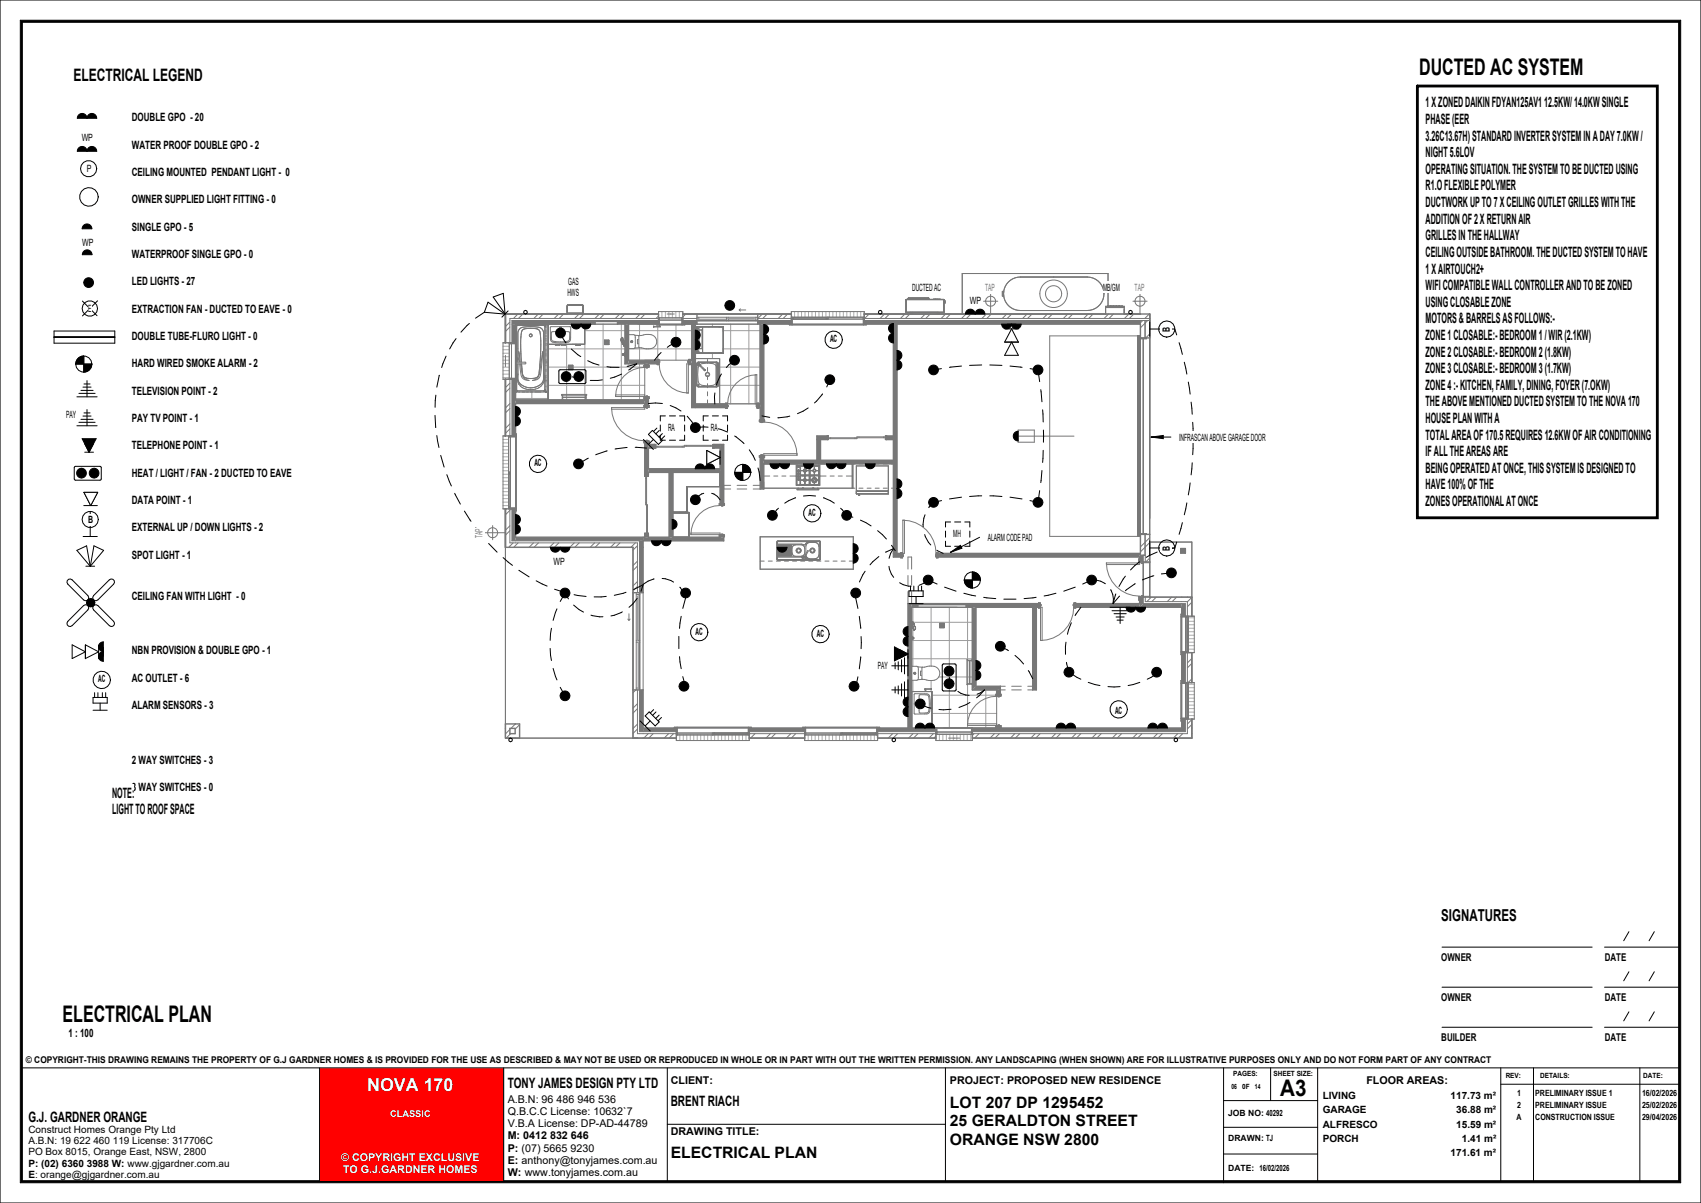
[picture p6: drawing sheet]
<svg xmlns="http://www.w3.org/2000/svg" width="420mm" height="297mm" viewBox="0 0 420 297" stroke-linecap="round" stroke-linejoin="round" font-family="sans-serif">
<defs><g id="words">
<g font-size="5.6">
<text x="350.4" y="18.4">DUCTED AC SYSTEM</text>
<text x="15.5" y="252.3">ELECTRICAL PLAN</text>
<text x="316.1" y="270.5">A3</text>
</g>
<text font-size="4.4" fill="#fefefe" x="90.6" y="269.3">NOVA 170</text>
<text font-size="4.2" x="18.2" y="19.9">ELECTRICAL LEGEND</text>
<text font-size="4.1" x="355.9" y="227.4">SIGNATURES</text>
<g font-size="3.9">
<text x="234.5" y="273.4">LOT 207 DP 1295452</text>
<text x="234.5" y="278">25 GERALDTON STREET</text>
<text x="165.6" y="285.9">ELECTRICAL PLAN</text>
<text x="234.5" y="282.6">ORANGE NSW 2800</text>
</g>
<g font-size="3.5">
<text x="352" y="26.5">1 X ZONED DAIKIN FDYAN125AV1 12.5KW/ 14.0KW SINGLE</text>
<text x="352" y="30.6">PHASE (EER</text>
<text x="352" y="34.7">3.26C13.67H) STANDARD INVERTER SYSTEM IN A DAY 7.0KW /</text>
<text x="352" y="38.8">NIGHT 5.6LOV</text>
<text x="352" y="42.9">OPERATING SITUATION. THE SYSTEM TO BE DUCTED USING</text>
<text x="352" y="47">R1.O FLEXIBLE POLYMER</text>
<text x="352" y="51.1">DUCTWORK UP TO 7 X CEILING OUTLET GRILLES WITH THE</text>
<text x="352" y="55.2">ADDITION OF 2 X RETURN AIR</text>
<text x="352" y="59.3">GRILLES IN THE HALLWAY</text>
<text x="352" y="63.4">CEILING OUTSIDE BATHROOM. THE DUCTED SYSTEM TO HAVE</text>
<text x="352" y="67.5">1 X AIRTOUCH2+</text>
<text x="352" y="71.6">WIFI COMPATIBLE WALL CONTROLLER AND TO BE ZONED</text>
<text x="352" y="75.7">USING CLOSABLE ZONE</text>
<text x="352" y="79.8">MOTORS &amp; BARRELS AS FOLLOWS:-</text>
<text x="352" y="83.9">ZONE 1 CLOSABLE:- BEDROOM 1 / WIR (2.1KW)</text>
<text x="352" y="88">ZONE 2 CLOSABLE:- BEDROOM 2 (1.8KW)</text>
<text x="352" y="92.1">ZONE 3 CLOSABLE:- BEDROOM 3 (1.7KW)</text>
<text x="352" y="96.2">ZONE 4 :- KITCHEN, FAMILY, DINING, FOYER (7.OKW)</text>
<text x="352" y="100.3">THE ABOVE MENTIONED DUCTED SYSTEM TO THE NOVA 170</text>
<text x="352" y="104.4">HOUSE PLAN WITH A</text>
<text x="352" y="108.5">TOTAL AREA OF 170.5 REQUIRES 12.6KW OF AIR CONDITIONING</text>
<text x="352" y="112.6">IF ALL THE AREAS ARE</text>
<text x="352" y="116.7">BEING OPERATED AT ONCE, THIS SYSTEM IS DESIGNED TO</text>
<text x="352" y="120.8">HAVE 100% OF THE</text>
<text x="352" y="124.9">ZONES OPERATIONAL AT ONCE</text>
<text x="27.7" y="196.9">NOTE:</text>
<text x="27.7" y="201">LIGHT TO ROOF SPACE</text>
<text x="125.4" y="268.5">TONY JAMES DESIGN PTY LTD</text>
<text x="165.6" y="273">BRENT RIACH</text>
<text x="7" y="276.9">G.J. GARDNER ORANGE</text>
</g>
<g font-size="2.8">
<text x="32.5" y="30">DOUBLE GPO - 20</text>
<text x="32.5" y="36.7">WATER PROOF DOUBLE GPO - 2</text>
<text x="32.5" y="43.5">CEILING MOUNTED PENDANT LIGHT - 0</text>
<text x="32.5" y="50.2">OWNER SUPPLIED LIGHT FITTING - 0</text>
<text x="32.5" y="57">SINGLE GPO - 5</text>
<text x="32.5" y="63.7">WATERPROOF SINGLE GPO - 0</text>
<text x="32.5" y="70.4">LED LIGHTS - 27</text>
<text x="32.5" y="77.2">EXTRACTION FAN - DUCTED TO EAVE - 0</text>
<text x="32.5" y="83.9">DOUBLE TUBE-FLURO LIGHT - 0</text>
<text x="32.5" y="90.7">HARD WIRED SMOKE ALARM - 2</text>
<text x="32.5" y="97.4">TELEVISION POINT - 2</text>
<text x="32.5" y="104.2">PAY TV POINT - 1</text>
<text x="32.5" y="110.9">TELEPHONE POINT - 1</text>
<text x="32.5" y="117.7">HEAT / LIGHT / FAN - 2 DUCTED TO EAVE</text>
<text x="32.5" y="124.4">DATA POINT - 1</text>
<text x="32.5" y="131.2">EXTERNAL UP / DOWN LIGHTS - 2</text>
<text x="32.5" y="137.9">SPOT LIGHT - 1</text>
<text x="32.5" y="148">CEILING FAN WITH LIGHT - 0</text>
<text x="32.5" y="161.5">NBN PROVISION &amp; DOUBLE GPO - 1</text>
<text x="32.5" y="168.3">AC OUTLET - 6</text>
<text x="32.5" y="175">ALARM SENSORS - 3</text>
<text x="32.5" y="188.5">2 WAY SWITCHES - 3</text>
<text x="32.5" y="195.2">3 WAY SWITCHES - 0</text>
<text x="16.9" y="255.9">1 : 100</text>
</g>
<g font-size="2.6">
<text x="355.9" y="237.2">OWNER</text>
<text x="396.2" y="237.2">DATE</text>
<text x="355.9" y="247.1">OWNER</text>
<text x="396.2" y="247.1">DATE</text>
<text x="355.9" y="257">BUILDER</text>
<text x="396.2" y="257">DATE</text>
<text x="165.6" y="267.7">CLIENT:</text>
<text x="234.5" y="267.7">PROJECT: PROPOSED NEW RESIDENCE</text>
<text x="337.4" y="267.7">FLOOR AREAS:</text>
<text x="125.4" y="272.2">A.B.N: 96 486 946 536</text>
<text x="125.4" y="275.2">Q.B.C.C License: 10632`7</text>
<text x="125.4" y="278.2">V.B.A License: DP-AD-44789</text>
<text x="125.4" y="281.2">M:</text>
<text x="129.2" y="281.2">0412 832 646</text>
<text x="165.6" y="280.3">DRAWING TITLE:</text>
<text x="125.4" y="284.3">P:</text>
<text x="125.4" y="287.3">E:</text>
<text x="128.8" y="284.3">(07) 5665 9230</text>
<text x="128.8" y="287.3">anthony@tonyjames.com.au</text>
<text x="125.4" y="290.3">W:</text>
<text x="129.6" y="290.3">www.tonyjames.com.au</text>
</g>
<g font-size="2.6" fill="#fefefe">
<text x="84.2" y="286.6">© COPYRIGHT EXCLUSIVE</text>
<text x="84.7" y="289.6">TO G.J.GARDNER HOMES</text>
</g>
<g font-size="2.5">
<text x="20.2" y="34.8">WP</text>
<text x="21.5" y="42.5">P</text>
<text x="20.3" y="60.8">WP</text>
<text x="140.3" y="70.4">GAS</text>
<text x="225.2" y="71.8">DUCTED AC</text>
<text x="272.3" y="71.8">MB/GM</text>
<text x="21.8" y="77">E</text>
<text x="140.1" y="73.1">HWS</text>
<text x="239.5" y="74.9">WP</text>
<text x="288.8" y="82" transform="rotate(-90 288.8 82)">B</text>
<text x="204.9" y="84.5">AC</text>
<text x="16.3" y="103.2">PAY</text>
<text x="164.9" y="106.4">RA</text>
<text x="175.5" y="106.4">RA</text>
<text x="291.1" y="108.8">INFRASCAN ABOVE GARAGE DOOR</text>
<text x="131.9" y="115.1">AC</text>
<text x="21.8" y="129.2">B</text>
<text x="199.6" y="127.3">AC</text>
<text x="235.4" y="132.6">MH</text>
<text x="243.9" y="133.5">ALARM CODE PAD</text>
<text x="288.8" y="136.1" transform="rotate(-90 288.8 136.1)">B</text>
<text x="136.7" y="139.4">WP</text>
<text x="171.7" y="156.7">AC</text>
<text x="201.7" y="157.2">AC</text>
<text x="216.7" y="165.2">PAY</text>
<text x="24.2" y="168.5">AC</text>
<text x="275.3" y="176.2">AC</text>
<text x="326.6" y="271.3">LIVING</text>
<text x="326.6" y="274.8">GARAGE</text>
<text x="358.2" y="271.3">117.73 m²</text>
<text x="359.6" y="274.8">36.88 m²</text>
<text x="7" y="279.6">Construct Homes Orange Pty Ltd</text>
<text x="326.6" y="278.3">ALFRESCO</text>
<text x="326.6" y="281.9">PORCH</text>
<text x="359.6" y="278.3">15.59 m²</text>
<text x="361" y="281.9">1.41 m²</text>
<text x="7" y="282.4">A.B.N: 19 622 460 119 License: 317706C</text>
<text x="7" y="285.2">PO Box 8015, Orange East, NSW, 2800</text>
<text x="358.2" y="285.4">171.61 m²</text>
<text x="7" y="288">P: (02) 6360 3988 W: www.gjgardner.com.au</text>
<text x="7" y="290.9">E: orange@gjgardner.com.au</text>
</g>
<g font-size="2.5" fill="#777">
<text x="243.3" y="71.8">TAP</text>
<text x="280.1" y="71.8">TAP</text>
<text x="119.1" y="132.8" transform="rotate(-90 119.1 132.8)">TAP</text>
</g>
<text font-size="2.3" x="6.4" y="262.5">© COPYRIGHT-THIS DRAWING REMAINS THE PROPERTY OF G.J GARDNER HOMES &amp; IS PROVIDED FOR THE USE AS DESCRIBED &amp; MAY NOT BE USED OR REPRODUCED IN WHOLE OR IN PART WITH OUT THE WRITTEN PERMISSION. ANY LANDSCAPING (WHEN SHOWN) ARE FOR ILLUSTRATIVE PURPOSES ONLY AND DO NOT FORM PART OF ANY CONTRACT</text>
<text font-size="2.3" fill="#fefefe" x="96.3" y="275.8">CLASSIC</text>
<g font-size="2.1">
<text x="303.2" y="275.5">JOB NO:</text>
<text x="312.7" y="275.5">40292</text>
<text x="374.6" y="270.6">1</text>
<text x="374.6" y="273.5">2</text>
<text x="379.1" y="270.6">PRELIMINARY ISSUE 1</text>
<text x="379.1" y="273.5">PRELIMINARY ISSUE</text>
<text x="405.4" y="270.6">16/02/2026</text>
<text x="405.4" y="273.5">25/02/2026</text>
<text x="303.2" y="281.8">DRAWN:</text>
<text x="312.7" y="281.8">TJ</text>
<text x="374.4" y="276.4">A</text>
<text x="379.1" y="276.4">CONSTRUCTION ISSUE</text>
<text x="405.4" y="276.4">29/04/2026</text>
<text x="303.2" y="289.2">DATE:</text>
<text x="310.9" y="289.2">16/02/2026</text>
</g>
<g font-size="1.8">
<text x="304.1" y="268.8">06</text>
<text x="304.5" y="265.7">PAGES:</text>
<text x="306.7" y="268.8">0F</text>
<text x="309.9" y="268.8">14</text>
<text x="314.4" y="265.7">SHEET SIZE:</text>
<text x="371.8" y="266.2">REV:</text>
<text x="380.3" y="266.2">DETAILS:</text>
<text x="405.7" y="266.2">DATE:</text>
</g>
</g></defs>
<path d="M187.1 79.1v.9h8.3v-.9zM213.4 79.1v.9h68.2v-.9zM126.4 79.1v.9h20.5v-.7h5.6v.7h10.1v-.9zM168.6 79.1v.9h3.5v-.9z" fill="#777"/>
<path d="M124.8 125.6v9.5h1.1v-9.5zM124.8 93.6v14h1.1v-14zM124.8 78.6v6h1.1v-6z" fill="#fff"/>
<path d="M126.4 125.6v7.9h.9v-7.9zM126.4 93.6v14h.9v-14zM126.4 80v4.6h.9v-4.6z" fill="#777"/>
<path d="M125.9 134h31.5v1.1h-31.5z" fill="#fff"/>
<path d="M127.3 132.6h31.5v.9h-31.5z" fill="#777"/>
<path d="M156.3 170.3v11.9h1.1v-11.9zM156.3 135.1v11.2h1.1v-11.2z" fill="#fff"/>
<path d="M157.9 170.3v10.3h.9v-10.3zM157.9 133.5v12.8h.9v-12.8z" fill="#777"/>
<path d="M185 181.1v1.1h13.7v-1.1zM157.4 181.1v1.1h9.6v-1.1zM216.7 181.1v1.1h14.4v-1.1zM240.1 181.1v1.1h54.2v-1.1z" fill="#fff"/>
<path d="M158.8 179.7v.9h8.2v-.9zM185 179.7v.9h13.7v-.9zM216.7 179.7v.9h14.4v-.9zM240.1 179.7v.9h52.6v-.9z" fill="#777"/>
<path d="M293.2 177.5v3.6h1.1v-3.6zM293.2 161.1v7.4h1.1v-7.4zM293.2 147.4v4.7h1.1v-4.7z" fill="#fff"/>
<path d="M291.8 177.5v2.2h.9v-2.2zM291.8 161.1v7.4h.9v-7.4zM291.8 149v3.1h.9v-3.1z" fill="#777"/>
<path d="M283.9 147.4h9.3v1.1h-10.4z" fill="#fff"/>
<path d="M282.3 149h9.5v.9h-10.4z" fill="#777"/>
<path d="M282.8 147.4v1.1l1.1-1.1zM282.8 137.1v1.6h1.1v-1.6z" fill="#fff"/>
<path d="M281.4 147.4v2.5l.9-.9v-1.6zM281.4 137.1v1.6h.9v-1.6z" fill="#777"/>
<g fill="#fff">
<path d="M282.8 131.9v5.2h1.1v-5.2zM282.8 79.1v4.3h1.1v-4.3z"/>
<path d="M281.6 131.9v5.2h1.1v-5.2zM281.6 79.1v4.3h1.1v-4.3z"/>
</g>
<g fill="#777">
<path d="M224.2 149h.9v30.7h-.9z"/>
<path d="M255 149.9h.9v20.4h-.9z"/>
<path d="M240.1 170.3l.9-.9h6v.9z"/>
<path d="M240.1 149.9h.9v19.5l-.9 .9z"/>
<path d="M220.6 80h.9v56.6h-.9z"/>
<path d="M188.6 113.6h32v.9h-32z"/>
<path d="M201.7 108.5h.9v5.1h-.9z"/>
<path d="M170.8 80h.9v20.6h-.9z"/>
<path d="M158.8 132.6h19.9v.9h-19.9z"/>
<path d="M127.3 98.7h31.9v.9h-31.9z"/>
<path d="M160.1 115.7h17.7v.9h-17.7z"/>
<path d="M165.2 116.6h.9v16h-.9z"/>
<path d="M154.3 80h.9v9.8h-.9z"/>
<path d="M280.9 82.9h.7v49.5h-.7z"/>
<path d="M265.3 149v.9h16.1v-.9zM225.1 149v.9h1.5v-.7h12v.7h18.1v-.9z"/>
<path d="M246.1 179.3v.4h.9v-.4zM246.1 170.3v1.3h.9v-1.3z"/>
<path d="M231.3 136.6v.9h50.1v-.4h.2v-.5zM220.6 136.6v.9h2.1v-.9z"/>
<path d="M187.7 112.6v8.1h.9v-8.1zM187.7 80v24h.9v-24z"/>
<path d="M201.7 107.6v.9h2.6v-.9zM218.9 107.6v.9h1.7v-.9z"/>
<path d="M187.1 99.7v.9h.6v-.9zM171.7 99.7v.9h7.7v-.9z"/>
<path d="M177.8 132.2v.4h.9v-.4zM177.8 109.7v14.9h.9v-14.9z"/>
<path d="M160.1 109.7v.9h1.5v-.9zM176.3 109.7v.9h1.5v-.9z"/>
<path d="M159.2 131.9v.7h.9v-.7zM159.2 109v8.3h.9v-8.3zM159.2 98.1v2.3h.9v-2.3zM159.2 89.8v.7h.9v-.7z"/>
<path d="M155.2 88.9v.9h7.3v-.9zM170.2 88.9v.9h.6v-.9z"/>
</g>
<g fill="#fff">
<path d="M293.3 152.1h1.6v9h-1.6z"/>
<path d="M293.3 168.5h1.6v9h-1.6z"/>
<path d="M231.1 181.3h9v1.5h-9z"/>
<path d="M167 181.4h18v1.4h-18z"/>
<path d="M198.7 181.4h18v1.4h-18z"/>
<path d="M124.2 107.6h1.4v18h-1.4z"/>
<path d="M195.4 76.9h18v1.4h-18z"/>
<path d="M162.6 76.9h6v1.6h-6z"/>
<path d="M124.2 84.6h1.5v9h-1.5z"/>
<path d="M124.8 178.7h2.4v1.1h-2.4z"/>
<path d="M124.8 179.8h1.1v2.4h-1.1z"/>
<path d="M125.9 181.1h1.3v1.1h-1.3z"/>
<path d="M127.2 178.7h1.1v3.5h-1.1z"/>
<path d="M210.4 114.5h.2v6h-.2z"/>
<path d="M225.1 149.9v3.6h.3v.5h.4l.1 .7a.55 .55 0 0 1-.1 .8l-.1 .1-.2-.3-.1-.6h-.2l.1-.7h-.2v10.5l3 .2a4.1 4.1 0 0 1 3.3 .2 1.86 1.86 0 0 1 .3 2.3 1.86 1.86 0 0 1-2.2 .8l-1.4-.3-3 .2v2.8h3.3l-.1-.7h1.6v.2h-1.3v.5h1.5v1.8h.1v1.1h-.1v.3h.1v1.1h-.1l.1 3.6h-.1v1.1h16l-.2-.1v-.4h.2v-7.4h-.2v-.4h.2v-1.1h-6l-.1-1.4h-1.1l-.2 .1v-6.1h1.4v-13zM230.1 177.6l.1 .9zM230.1 174l.1 .9zM230.1 172.6l.1 .9zM238.9 163.1v5.7h.5v-5.7zM239.5 163.1v5.7h.5l.1-5.6zM225.4 157.3l.2 .1v.3h-.2zM225.2 157.4l.1 .2z"/>
<path d="M171.7 80v8.5h6v11.2h1.5v-.2h.4v.2h7.3v-.2h.5v.2h.3v-19.7zM135.3 85v13.7h3.4l.1-1.2-.1-.1h6.1v1.3h14.4v-.3h-.2v-.4h.2v-7.4h-.2v-.4h.2v-.4h-4.9v-4.4h-.3v-.5h-.4l-.1-.6a.55 .55 0 0 1 .1-.9l.1-.1 .1 .3 .2 .6 .2 .1v.3h-.2l.2 .3 .1-4.9h-10v5h-1v.2h-1.1v-.2h-2.5v.2zM138.9 98.1l.1 .6h5.6v-.6zM138.9 97.6v.4h5.7v-.4zM127.5 96.5l.1 .1zM127.6 96.3l-.1 .2h.3zM134.4 96.4l-.1 .1zM127.6 96.3l.1 .2zM132.1 95.6l.4-.1zM132.7 95.3h.2zM133.3 95l.4-.3zM133.4 95l.1-.1zM134.1 94.1l-.1 .2zM134 94.2l-.1 .2zM127.6 93.2v.5zM127.6 93.7v.5l.1-.3zM134.4 93.8v.3zM131.5 93.9h.1zM134.2 93.5v.1zM127.7 93.1v.2zM127.6 92.6v.6l.1-.3zM134.2 92v.4zM134.2 92.5v.6zM134.4 92.7v.3zM134.3 92.8l.1 .2zM129 92.4v.2zM129 92.6l.1 .2zM133.1 92.1v.3zM129 92.2v.2zM127.9 89.9v.3zM155.2 80v2.7l3 .1a4.1 4.1 0 0 1 3.3 .2 1.86 1.86 0 0 1 .4 2.3 1.86 1.86 0 0 1-2.3 .8l-1.4-.3-3 .2v2.9h7.1v-.2h.4v.2h7.3v-.2h.5v.2h.3v-8.9h-1.7v.2h-6.2l.1 .5h-1.6v-.1h1.4v-.4h-.7v-.2zM153.8 87.3l.2 .1v.3h-.2zM154.1 87.4l.1 .2zM172.1 80.7h6.5v6.5h-6.5zM134.2 86.9v.2zM128.1 86.9v.2zM128.6 86.8v.1zM134.2 86.1v.4zM137.2 85l.9 .1zM138.7 85l.9 .1zM142.3 85l.9 .1zM127.9 84.8v.3zM153.9 83.9v.2zM128 81.7l-.1 .2zM133.9 81.3l.1 .2zM131.5 80.7l1.5 .1zM133.2 80.9l.2 .1zM127.5 80.2v.7v-.6l.3-.1zM129.3 80.8h.4zM127.5 80.3l.1 .3 .2-.3zM127.6 80.3h.1l-.1 .2zM134.3 80.4l.1 .1zM134.3 80.2h.1z"/>
</g>
<path d="M291.5 135.4h1.2v1.2h-1.2z" fill="#777"/>
<g fill="#fff">
<path d="M166.1 126.5h4v.1h-4z"/>
<path d="M127.3 80l7.5 .1v16.7h-7.5v1.9h8v-18.7zM134.6 96.7l.2 .1v-.2zM127.3 96.5v.3l.2-.1zM134.7 96.1v.5zM134.7 91l-.1 5.6-.5 .1h.6zM127.4 91.2v1.2zM127.4 92.5v1zM127.4 93.5v3.2h.6l-.5-.1h.1h-.1l-.1-.5v.5zM128 96.7h6.1zM130.9 96.7h.1zM134.5 96.7l.1-.1zM127.4 91v.1zM127.4 89.8v.2zM127.4 90.2v.3zM127.4 90.7v.3zM134.7 89.9v.7zM134.7 90.6v.3zM134.8 89.7v.2zM134.7 87.5v.1zM134.7 86.8v3zM127.4 89.2v.1zM127.4 88.8v.6zM127.4 86.4v.7zM127.4 87.1v1.3zM134.8 87.7v.3zM134.7 86.3v.5zM134.7 85.8v.5zM127.4 80.4v.3zM127.4 80.2v5.8v-5.5l.1 .2v-.5h.3zM127.4 86v.3zM134.7 84.5v1.2zM134.8 85.2v.2zM134.7 83.4v1.1zM134.5 80.2h.2v3.3v-3.3zM134.8 81.8v.2zM134.7 81v.1zM134.8 80.6v.4zM134.6 80.1l.2 .3v-.3zM127.3 80.1v.3l.2-.3zM127.4 80.2h.5zM128 80.1l6 .1zM131.1 80.1l.1 .1zM133.1 80.1h.4zM128.8 80.1h1.3z"/>
</g>
<g fill="none" stroke="#777" stroke-width=".25">
<path d="M125.9 79.5l-1.1 1.1M127.9 77.5l-1.1 1.1M129.1 77.5l-1.1 1.1M132.9 77.5l-1.1 1.1M134.1 77.5l-1.1 1.1M137.9 77.5l-1.1 1.1M139.2 77.5l-1.1 1.1M140.1 75.3h3.8v2.2h-3.8zM140.1 77.3h3.8M143 77.5l-1.1 1.1M144.2 77.5l-1.1 1.1M148 77.5l-1.1 1.1"/>
<path d="M149.2 77.5l-1.1 1.1M153 77.5l-1.1 1.1M154.2 77.5l-1.1 1.1M158.1 77.5l-1.1 1.1M159.3 77.5l-1.1 1.1M162.6 78l-.6 .6M162.6 78.6h-36.7v6M162.6 79.1h-36.2v5.5M162.6 78.5h6v1.5M162.6 79v1M162.8 78.5v1.5M164.7 77.5h1.8"/>
<path d="M168.4 78.5v.5M168.4 79v1.2M168.6 78.6h3.5M168.6 79.1h26.8M168.6 77.5v-.6h-6v2.1h6M169.3 77.5l-.7 .8M172.1 78.6h-.1M172.1 78.3h15M172.1 77.5h15M172.1 79.2h15M172.5 78.3v.9M179.4 78.3v.9"/>
<path d="M179.8 78.3v.9M182.5 76.5l.3 .3M182.5 76.5h1.6M182.5 76.5h.1M182.8 76.2l-.3 .3M186.6 78.3v.9M188.2 77.5l-1.1 1.1h8.3M189.4 77.5l-1.1 1.1M193.3 77.5l-1.1 1.1M194.5 77.5l-1.1 1.1M195.4 77.5v-.6h18v1.9h-18v-.5h18M195.4 78.8v1.2"/>
<path d="M195.6 78.3v1.7M195.6 78.4h8.7M195.9 78.4v.4M204 78.4v.4M204.3 78.3v.5M204.5 78.3v.5M213.1 78.3l.1 1.7M213.4 78.8v1.2M213.4 78.6h70.5M213.4 79.1h70.5M214.6 77.5l-1.1 1.1M218.4 77.5l-1.1 1.1"/>
<path d="M219.6 77.5l-1.1 1.1M223.4 77.5l-1.1 1.1M223.7 77l.1 .1M223.7 77v.1M223.7 74v3M223.7 74h.1M223.7 77.1h.1M223.8 74v3M223.8 77h.1M223.8 74h.1M223.8 73.9l-.1 .1M223.8 74h9.2v3h-9.2"/>
<path d="M223.8 73.9h-.1M223.8 73.9h9.2M223.8 77.1h9.2M224.2 73.9h.2M224.2 73.9h.1M224.2 73.6h.2zM224.2 73.6v.3M224.3 73.7h.1M224.4 73.9h5M224.6 77.5l-1.1 1.1M224.8 73.7h.1M224.9 77.1v.3h.5v-.3"/>
<path d="M225.2 73.7h.1M225.3 73.7h.1M226.1 73.7h.1M226.2 73.7h.1M227 73.7h.1M227.3 73.7h.1M228.2 73.7h.1M228.3 73.7h.1M228.5 77.5l-1.1 1.1M228.8 73.7h.1M229.2 73.6l.2 .3M229.2 73.6h.1"/>
<path d="M229.2 73.6l-4.9 .1M229.4 73.9h.1M229.7 77.5l-1.1 1.1M230.4 73.9h1.8M230.4 73.9h.1M230.5 73.9h.1M230.6 73.9h.2M230.8 73.9h.1M230.9 73.9h.1M231 73.9h.1M231.1 73.9h.1M231.2 73.9h.1"/>
<path d="M231.3 73.9h.1M231.4 73.9h.1M231.5 73.9h.1M231.6 73.9h.1M231.7 73.9h.1M231.8 73.9h.1M231.9 73.9h.1M231.9 77.1v.3h-.5v-.3M232 73.9h.1M232.1 73.9h.1M232.2 73.9h.1M233 73.9l.1 .1"/>
<path d="M233 73.9h.1M233 77.1h.1M233.1 74h.1M233.1 74.5h.2l-.2 .1M233.1 77l-.1 .1M233.1 77v.1M233.1 74.3l.2 .1M233.1 74v3M233.3 74.7v-.3v.3M233.3 74.2v.2M233.3 74.2h-.2M233.3 74.7v.2"/>
<path d="M233.3 74.7h-.2l.2 .2M233.3 74.7h.1M233.3 74.9h.1M233.5 77.5l-1.1 1.1M234.7 77.5l-1.1 1.1M238.5 77.5l-1.1 1.1M239.7 77.5l-1.1 1.1M242.9 74.4h3.5M243.5 77.5l-1.1 1.1M244.6 71.8v5.8M244.8 77.5l-1.1 1.1M247.5 71.9v1.2h.3v-.6"/>
<path d="M247.5 71.9v1.2M247.5 71.9h.3M247.8 72.5v.6M247.8 71.9v.6M248.6 77.5l-1.1 1.1M249 69.6a4.1 4.1 0 0 1 2.9-1.2h16.5a4.1 4.1 0 0 1 4.2 4.1 4.1 4.1 0 0 1-4.2 4.2h-16.5a4.1 4.1 0 0 1-3.8-2.6 4.1 4.1 0 0 1 .9-4.5zM249.8 77.5l-1.1 1.1M253.6 77.5l-1.1 1.1M254.8 77.5l-1.1 1.1M258.6 77.5l-1.1 1.1M259.8 77.5l-1.1 1.1M263.6 77.5l-1.1 1.1"/>
<path d="M264.9 77.5l-1.1 1.1M268.7 77.5l-1.1 1.1M269.9 77.5l-1.1 1.1M273 75.7h.1M273 75.9h4.6M273.4 75.6h.2M273.4 75.6h.1M273.6 75.6v-8.1h-36v10h40v-1.9h-4.6v1.9M273.7 77.5l-1.1 1.1M274.1 75.6h.2M274.1 75.6h.1M274.3 75.6h.1"/>
<path d="M274.8 75.6h.2M274.8 75.6h.1M275 75.6h.1M274.9 77.5l-1.1 1.1M275.5 75.6h.2M275.6 75.6h.1M275.7 75.6h.1M276.2 75.6h.1M276.3 75.6h.1M276.4 75.6h.1M277.1 75.6h-.1h.1M277.1 75.6h.1"/>
<path d="M278.7 77.5l-1.1 1.1M279.7 74.4h3.5M280 77.5l-1.1 1.1M281.5 71.8v5.8M281.6 79.1v.9M282.2 79.1l-.6 .6M282.7 79.8l-1.1 1.1M282.7 79.1v4.3M282.8 79.1v4.3M283.4 79.1l-.6 .6M283.8 77.5l-1.1 1.1M124.8 84.6h-.6v9h2.1v-9"/>
<path d="M124.8 87.7v2.8M125.7 93.4h1.6M125.7 84.9h.6M125.9 84.5l-.1 .1M125.9 94.6l-1.1 1.1M125.9 80.7l-1.1 1.1M125.9 95.8l-1.1 1.1M125.9 99.6l-1.1 1.1M125.9 93.6v14M126.3 93.6h1v-9h-1.6v9M126.3 84.8h1M126.4 93.6v14"/>
<path d="M127.3 83.7v.1M127.3 83.9v.1M127.3 96.2h.1M127.3 96.7v1.1M127.3 98.7h11.4M127.3 96.8h7.5M127.3 88.1v2M127.3 80.1h.1M127.3 96.8h.1M127.3 96.7v.1M127.3 96.7h.1M127.4 89.4h2.2l.3 .2-.3 .2h-2.2"/>
<path d="M127.4 88.4h.6v.4h-.6M127.4 96.7h.1M127.4 80.1h.1M127.4 80.1v.1M127.4 80.2h.1M127.4 96.6h.1M127.5 96.6h-.1M127.5 80.2v.4M127.5 96.3v.3M127.5 96.6h.3M127.5 80.2h.4M127.5 80.3h.1"/>
<path d="M127.5 96.6h.1M127.5 80.2h.1M127.5 96.5v.1M127.5 96.5h.1M127.6 89.8v6.5l.2 .2-.2-.2zM127.6 88.8v.6zM127.6 88.4v.4zM127.6 88.4h.1M127.6 88.4v.4M127.7 93.7v.2M127.7 93.9v.1M127.8 80.3l-.2 .2"/>
<path d="M127.8 80.3h6.5M127.9 88.8v.6M127.9 89.8v1.7a5 5 0 0 0 .5 3.2l1 .7 1.6 .3M127.9 89.8v2.5M127.9 92.3l-.2 1.2M127.9 92.3a2.79 2.79 0 0 0 3.1 3.4M127.9 92.3a2.88 2.88 0 0 0 3.2 3.9M127.9 94.4v.1M128.1 94.8h.1M128.1 94.9l.1 .1M128.3 89.4l-.2-2.6 .4 2.6M128.3 89.8l.1 1a4.5 4.5 0 0 0 .8 2.7l1.4 .4a2.33 2.33 0 0 1-1.9-2.7l-.2-1.4"/>
<path d="M128.4 95.2l.2 .2M128.6 84.9l.1 4.5v-.2M128.6 84.8v.1M128.6 85v.6M128.6 84.5v.2M128.6 84.2v.7M128.6 85.7v.2M128.6 84.2v.1M128.6 86v.2M128.6 83.8v.2M128.6 86.3v.2M128.6 86.6v.6"/>
<path d="M128.6 83.5v.2M128.6 87.2v.3M128.6 83.3v.9M128.6 83.2v.2M128.6 87.6l.1 1.2M128.6 82.9v.1M128.7 88.9v.3M128.7 82.3v.4M128.8 82l-.2 1.2M128.8 82l-.1 .1M128.8 89.8v.3M128.8 90l.3 2.5"/>
<path d="M128.8 90.1l.2 2M128.8 81.8v.2M128.9 95.6l.2 .1M128.9 81.7l-.1 .1M129 92.3l.1 .2M129.1 92.5v.2M129.1 81.4l-.2 .3M129.1 81.4l-.2 .1M129.1 92.7l.1 .1M129.2 92.8l.5 .5M129.3 93l.1 .1M129.4 81.2l-.3 .2"/>
<path d="M129.4 81.2l-.2 .1M129.4 95.9h.1M129.6 93.2l.1 .1M129.6 81.2h-.2M129.6 81.2h-.1M129.7 93.3h.2M129.7 96h.1M129.9 93.3l.1 .1M129.9 81.1l-.3 .1M130 96.1h.1M130 81.1h-.2M130 93.4h.2"/>
<path d="M130.2 93.4h.2M130.4 93.4h.3M130.4 96.2h.1M130.6 93.4h.1M130.7 93.4h.1M130.7 82.8v.1M130.7 82.6v.2M130.8 93.4h.2M130.8 83l.1 .1M130.9 83.1h.1M131 96.2h.1M131 81.1h1.1"/>
<path d="M131 81.1h-1.1M131 81.1h1M131 81.1h-.9M131 82.4l.2 .1M131 82.4l-.2 .2M131 82.4l.4 .4-.4 .3M131 82.4l-.3 .4 .3 .3M131.2 96.2h-.2M131.2 82.5l.1 .1M131.3 83l-.3 .1M131.3 93.4h-.3M131.3 82.6l.1 .2"/>
<path d="M131.4 82.8l-.1 .2M131.4 93.4h-.4M131.5 93.4h-.1M131.6 96.2h.1M131.7 93.4h-.3M131.9 93.4h-.2M132.1 93.4h-.2M132.1 81.1l.3 .1M132.1 81.1h.2M132.2 93.3l-.1 .1M132.3 96l-.3 .1M132.4 93.3h-.2"/>
<path d="M132.4 81.2h.3M132.4 81.2h.2M132.5 93.2l-.1 .1M132.7 81.2l.3 .2M132.7 81.2l.2 .1M132.7 95.9h.1M132.8 93l-.1 .1M132.9 92.8l-.4 .4M133 92.7l-.1 .1M133 81.4l.2 .3M133 81.4l.2 .1M133 95.7v.1"/>
<path d="M133 92.5v.2M133.1 92.3l-.1 .2M133.2 95.6l-.1 .1M133.2 81.7l.1 .1M133.3 81.8v.2M133.3 82l.1 .3M133.3 82l.1 .1M133.3 89.8l-.2 2.3M133.4 89.2l-.1 .6M133.4 82.3l.1 .8M133.4 82.3v.4M133.4 88.9v.3"/>
<path d="M133.4 82.9l.1 .2M133.5 83.1v.9M133.5 87.6l-.1 1.2M133.5 83.2v.2M133.5 83.5v.2M133.5 86.6v.9M133.5 86.3v.2M133.5 83.8v.2M133.5 86v.2M133.5 84v.2M133.5 84.2v.7M133.5 84.2v.1"/>
<path d="M133.5 85.7v.2M133.5 84.5v.2M133.5 85v.6M133.5 84.8v.2M133.5 84.9l-.1 4-.4 3.6M133.6 95.3v.1M134 94.8l-.1 .1M134 86.8l-.3 4a4.5 4.5 0 0 1-.8 2.7l-1.4 .4a2.33 2.33 0 0 0 1.9-2.7zM134.2 92.3v-9.1a1.94 1.94 0 0 0-2.3-2.5l-.4-.1a5.6 5.6 0 0 0-3.2 .6l-.4 1.2v6v-5.2a1.94 1.94 0 0 1 2.3-2.5l.4-.1a5.6 5.6 0 0 1 3.2 .6l.4 1.2v9.1a5 5 0 0 1-.5 3.2l-1 .7-1.7 .3M134.2 92.3l.2 .7M134.2 92.3a2.79 2.79 0 0 1-3.2 3.4M134.2 94.4l-.1 .2"/>
<path d="M134.2 92.3a2.88 2.88 0 0 1-3.1 3.9M134.3 96.6h.3M134.3 80.3l.2 .2M134.3 80.3l-6.7 .1v8v-7.9M134.3 80.3l.2 .2v15.9l-6.7 .1M134.4 93.9l-.1 .1M134.4 93.3v.1M134.4 80.2h.2M134.6 96.5h.1M134.5 80.5v15.9l-6.7 .1M134.6 80h-7.3v.2M134.6 80.3h.1"/>
<path d="M134.6 96.5v.1M134.6 96.6h.1M134.6 80.2h.1M134.6 80.2v.5M134.6 96.1v.5M134.7 80.2h-.1M134.7 80.2h.1M134.7 96.7h.1M134.7 80.1v.1M134.7 80.1h.1M134.8 80.1h.1M134.8 96.7h.1"/>
<path d="M134.8 96.8h.1M134.8 80l-7.5 .1M134.8 80v16.8M135.3 85h9v-5h-9v18.7M135.3 80.1h9M136 80.7h4.8l.1 2.5a.95 .95 0 0 1-.6 1.3l-1.9 .1-1.9-.1a.95 .95 0 0 1-.6-1.3zM137.1 85v.2h1.1v-.2M137.2 85h.9M138.2 81.1l.1 .4M138.2 81v.1M138.2 81h.1M138.2 81.1h.1"/>
<path d="M138.2 81.1l.1-.3h.3v.3M138.2 80.8v.1M138.2 81.1h.3M138.2 82.2h.3M138.2 81.4v.8M138.2 81.8l-1.9 .1a2.01 2.01 0 0 0 .3 2.3l1.8 .2 1.8-.2a2.01 2.01 0 0 0 .3-2.3l-2-.1M138.3 82.4h.2v.3l-.3-.1zM138.3 81.5h.2M138.3 82.2l-.2 .2v.3l.2 .2 .3-.1 .1-.2-.2-.3M138.3 81.5h.1M138.5 81.5h.1M138.5 81.5h-.2"/>
<path d="M138.5 81.6h.1M138.5 81.1h.1M138.5 81.2h.1M138.5 81.4v.8M138.5 81.1v.4M138.6 81.1h-.1M138.6 80.8v.1M138.6 85v.2h1.1v-.2M138.6 80.8l-.2-.2-.2 .2M138.6 81h.1M138.6 81.1h.1M138.6 81v.1"/>
<path d="M138.6 81.1l-.1 .4M138.7 85h.9M138.7 97.5h6.1M138.7 97.4v.1M138.7 97.5h.1M138.7 98.7h.3M138.7 98.7h.1M138.7 98.7h5.8M138.7 97.6h.1M138.8 97.6h.1M138.8 97.6v1.1M138.9 97.5h.1"/>
<path d="M138.9 98v.1M138.9 98.1l.1 .6M138.9 98.1h5.7M138.9 97.6v.4M138.9 97.6h5.7M138.9 98h5.7M139 98.7h.1M140.3 90.2h1.1v1.1h-1.1zM140.4 91.2h1M140.4 90.6h1M140.4 90.8h1M140.4 91h1"/>
<path d="M140.4 90.9h1M140.4 90.7h1M140.4 90.5h1M140.4 90.4h1M140.4 90.3h1M142.2 85v.2h1.1v-.2M142.3 85h.9M144.4 80h2.5M144.5 98.7h.3M144.5 98.7h.1M144.5 98.7h14.7M144.6 97.6h.1"/>
<path d="M144.6 98v.1M144.6 97.6v.4M144.6 98.1v.6M144.7 97.5h.1M144.7 97.6l.1 1.1M144.7 97.6h.1M144.8 97.5h.1M144.8 97.4v.1M144.8 98.7h.1M149.2 84h1.1v1.1h-1.1zM149.3 84h1v1M149.3 84.6h1"/>
<path d="M149.3 84.8h1M149.3 85h1M149.3 84.7h1M149.3 84.5h1M149.3 84.4h1M149.3 84.3h1M149.3 84.2h1M149.3 84.1h1M152 97.9h7.6v-.1h.3v.1h.2v.5h.2v-.4h-.2M153.3 83.9l.2 .4M153.5 84.3h.1M153.5 83.5l-.2 .4"/>
<path d="M153.5 83.5h.1M153.5 83.5h.3M153.6 84.4v.2M153.6 84.3v.1M153.6 84.6h.6M153.6 84.2h.6M153.6 83.4v.1zM153.6 84.9l.1 .1M153.6 84.6v.3M153.6 83.6v.1M153.6 83.6h.1M153.7 85h.1"/>
<path d="M153.7 85h.1zM153.7 85h.2M153.7 83.3l.1 .2M153.7 83.3l-.1 .1M153.8 83.5l.1 .4M153.8 87.3v.4M153.8 87.4v.3M153.8 87.7h.4M153.8 87.3h.1M153.8 87.7h.1M153.8 84.9h.1M153.8 84h.1"/>
<path d="M153.8 85h.1M153.8 85h.1zM153.8 83.7v.1M153.9 83.9h.1M153.9 83.8v.1M153.9 83.8h.1M153.9 83.9v.1M153.9 83.9l-.1 .3M154 85.1v.3zM154 85.4h.2M154 87.5h.1M154 84.9v.2"/>
<path d="M154 85.1v.3M154 84.9l-.1 .1M154 83.9v.3M154 84.6v.3M154 84.6l.1 .3M154 87.7h.1M154 87.4v.1M154 87.5v.2M154 87.4v.3M154 87.3v.4M154.1 87.5v.2M154.1 87.4v.1"/>
<path d="M154.1 87.5v.2zM154.1 87.4v.1zM154.1 87.4l-.1 .3M154.1 85.4h.1M154.2 84.4l.1 .2M154.2 84.4v.2zM154.2 84.2v.2zM154.2 87.3h-.4M154.2 87.5l.1 .5M154.2 87.1v.4M154.2 84.9v.2M154.2 84.9v.1"/>
<path d="M154.2 85.1v.3M154.2 85.1v.2M154.2 87.1h.1M154.2 85v-.1v.2M154.2 85.4h.1M154.3 87.1v.8M154.3 84.2l-.1 .2M154.3 84.4v.2zM154.3 84.2v.2zM154.3 84.3v.1zM154.3 84.6h.1M154.3 84.3h.1"/>
<path d="M154.3 85v.1zM154.3 85.1v.2zM154.3 84.9v.2zM154.3 85.1v.3zM154.3 84.9h-.3M155.8 84.3l.1 .2 .3-.2M155.8 84.3l.1-.1 .3 .1M155.8 84.3h.4M155.8 84.4h.2M155.8 84.4h.1M155.8 84.1h.3l.2 .2-.2 .3h-.3l-.1-.3zM155.9 84.1l.2 .1v.3h-.2l-.1-.2z"/>
<path d="M156 84.4h.1M156.8 82.8l-1.6-.2v3.4l1.3 .1 .3-.2M156.8 82.8v3.1M156.8 82.8h1.1M157.5 80h13.2M157.6 83.8l-.2 .1v.9l.2 .1M157.9 82.8h.5a3.3 3.3 0 0 1 3.4 .5 1.88 1.88 0 0 1-.1 2.2 1.88 1.88 0 0 1-2.1 .6l-1.7-.3M157.9 82.8v3M157.9 85.8l-1.1 .1M159.2 89.8v8.6h-.2v-.4h.2M159.2 90.2h-.2v.4h.2M159.2 97.5h-7.2v.4"/>
<path d="M159.2 98.1h.9M159.2 90.5h.9M159.2 88.9h11.6M160.1 90.6h.2v-.4h-.2v.5h-.2v.1a7 7 0 0 0-7.9 7.1M162.1 80v.2h7v-.2M162.3 88.9v-.2h.4v.2M162.5 88.9v.9M162.7 88.9v.2h.2l-.2 .7h-.4v.2h.4v-.2M162.8 89.8a7.2 7.2 0 0 0 7.2 7.2M162.8 80v.6M162.8 80.6h.1M162.8 80.6h-1.4v.1h1.6v-.1"/>
<path d="M162.9 80.2v.4M162.9 80.6h.1M163 80.6h.1M170 89.8v7.2M170 88.9v.2h-.2l.2 .7M170 89.8v.2h.5v-.2h-.9v7.2h.4M170 88.9v-.2h.5v.2M170.2 88.9v.9M171.7 88.5h6v11.2h-6zM172.1 80.7l.4 .4M172.1 80h15M172.1 87.2h6.5"/>
<path d="M172.1 80.7v6.5M172.1 80.7h6.5M172.2 89.6h5v5.7h-5zM172.2 90l.1 .1M172.2 90h.1M172.3 89.8l.1-.2 .2 .2v.2h-.3zM172.3 95l.1-.2 .2 .2v.2h-.3zM172.3 89.6h.2l.2 .2M172.3 89.6l-.1 .4 .2 .1M172.3 89.6h.3l.1 .2M172.3 89.6l-.1 .3 .2 .2M172.3 90v.1"/>
<path d="M172.3 89.7l-.1 .3M172.3 89.7l.4 .1M172.3 90h.1M172.3 89.7l.1 .3M172.3 89.7v.2M172.3 89.7v.3M172.3 89.7l.3 .1M172.3 89.6v.1M172.3 90.1h.1M172.4 90.1h.1M172.4 90.1l.5 .4M172.5 90.1h-.1"/>
<path d="M172.5 89.6l-.2 .1M172.5 90.1h.1M172.5 86.8l-.4 .4M172.5 86.8l1 .4M172.5 81.1v5.7M172.6 89.6h-.3M172.6 89.6h.1M172.6 89.6l.1 .1M172.6 90h.1M172.6 89.9h.1M172.6 90h-.1M172.6 90.2l1.3 1.3h.2l-.1-.2"/>
<path d="M172.6 89.7h-.3M172.6 89.7h.1M172.6 89.6v.1M172.6 89.7l.1 .1M172.7 86.1h.1M172.6 89.8h.1M172.6 86.1h.7M172.7 89.8v.1M172.7 90h.1M172.7 89.8l.3 .4M172.7 89.9h.1M172.8 90l1.3 1.3"/>
<path d="M172.8 90l.2-.1a5.8 5.8 0 0 1 3.5 .1l.3 .3a8.3 8.3 0 0 1 0 4.3l-.3 .3a5.4 5.4 0 0 1-3.6 0l-.4-.3a7.6 7.6 0 0 1 .1-4.4M173 90.2l.1 .1M173.3 81.5h.1M173.3 81.5h-.7v4.5M173.4 81.5h.1M173.4 86h.1M173.4 81.5v4.5M173.4 86l-.1 .1M173.5 87.2h.1M173.5 80.7h.1M173.5 80.7l-1 .4M173.5 80.7v6.5"/>
<path d="M173.5 87.2h5.1M173.5 80.7h5.1M173.6 87.2h5M173.6 80.7h5M174 91.5h.1M174 91.3h.1M174.1 91.3v.1M174.1 91.4h.1M174.7 88.7v1M174.7 90.7v1M174.7 92.7v1M174.7 94.7v1"/>
<path d="M174.7 96.7v1M174.7 98.7v1M176.8 89.4v6.1M176.9 89.4h-4.4l-.4 .1-.1 .4v5.1l.1 .4 .4 .1h4.4M176.9 89.4l.3 .1 .2 .4M177.2 89.5v5.9M177.3 89.6v5.6M177.3 94.2h.1M177.4 95l-.2 .4-.3 .1M177.4 89.9v5.1M178.6 80.7h.1M178.6 87.2h.1"/>
<path d="M178.6 81.7v.1M178.6 86.1v.1M178.6 80.7v6.5M179.4 99.7v.9M179.6 99.7l.2 .7h-.2v.2h-.4v.2h.4v-.2M186.9 92.5a7.2 7.2 0 0 0-7.2 7.2M186.9 92.5h-.4v7.2M186.9 92.5v7.2M187.1 99.7v.9M187.4 99.7v-.2h-.5v.6h-.2l.2 .7h.5v-.2h-.5M187.7 80v19.7h-8.5v-.2h.4v.2M194.9 80h19v.2h-19z"/>
<path d="M195.6 80v.2M213.2 80v.2M259.2 82.9h22.4v49.5h-22.4zM280.9 82.9v49.5M281.6 83.4h1.5v.2h-1.5M282.3 83.6v48.1M283.9 82.4l-1 1M124.8 107.6h-.6v18h.6M125.6 107.6h.4v18h-.4zM125.6 116.7h.4M125.6 116.5h.4M125.7 116.7v8.7"/>
<path d="M125.7 117h.3M125.9 104.6l-1.1 1.1M125.9 100.8l-1.1 1.1M125.9 105.9l-1.1 1.1M126 107.6h1.3M127.3 107.1h.2v19h-.2zM127.3 107.8l-1.7 .1M127.3 107.8h.2M151 100.6a8.2 8.2 0 0 0 8.2 8.2M159.2 100.5h-.2v-.4h.2v.9h-8.2v-.4M159.2 108.8v.5h-.2v-.4h.2M159.2 117.3h.9v.3h-.9z"/>
<path d="M159.2 108.8l.7-.1v.1h.2v.5h.2v-.4h-.2M159.2 100.4h.9M159.2 109h.9M159.4 117.6v7h.5v7M159.4 118.1h.2M159.6 117.6v14M160.1 100.5h.2v-.4h-.2v.5h-.2v.1h-.3v-.1h-8.6M161.6 109.7h.3v.9h-.3zM161.9 110.2h14.1M162.4 110.2v.2M168.4 110.2v.2M169.4 109.9v.3"/>
<path d="M175.5 109.9v.3M176 109.9h-7.1v.5h-7M176 109.7h.3v.9h-.3zM180.4 119.8h-1.7v.9h1.7M182 119.8h2.4M186 119.8h1.7M187.7 104.2v-.5h-.2v.4l.4 .1v.1l.9-.2v-.4h-.2v.5M187.7 112.6h.9M187.7 104h.9M188.6 104.2a8.2 8.2 0 0 1 8.2 8.2M188.6 119v1.5h22.5M188.6 114.5h22.5"/>
<path d="M188.6 117.5h1.4M191 117.5h1M193 117.5h1M195 117.5h2M196.6 114.9h5.8v4.9h-5.8zM196.8 119.6l.7 .1M196.8 115.1v4.5M196.8 119.6v.1M196.8 112.4v-.4h-8.2v.9h.2v-.4h-.2M196.8 112.4h-8.6v-.1h-.3v.1h-.2v.5h-.2v-.4h.2M196.8 115v.1M196.9 115.2h.1"/>
<path d="M196.8 115.2h.1M196.9 115l-.1 .1M196.9 115h.6M196.9 115.1l.1 .2zM197 117l.1 .1M197 117.7l.1 .2M197 116.3l.1 .1M197 118.4l.1 .2M197 117h.1M197 117.7h.1M197 116.3h.1M197 118.4h.1"/>
<path d="M197 117.5v.2M197 115.1l.5 .2zM197.1 115.2h.1M197.1 117.1h.1M197.1 116.8l-.1 .2M197.1 117.9h.1M197.1 117.5h-.1M197.1 116.4h.1M197.1 116.1l-.1 .2M197.1 118.6h.1M197.1 118.2l-.1 .2M197.1 116.8h.1"/>
<path d="M197.1 117.5h.1M197.1 116.1h.1M197.1 118.2h.1M197.1 117.6h.1M197.1 116.1v.3M197.1 116.8v.3M197.1 117.5v.4M197.1 118.2v.4M197.1 116.2h.1M197.1 118.3h.1M197.1 116.9h.1M197.1 115.1h.1"/>
<path d="M197.2 116.8h.1M197.2 117.5h.1M197.2 116.1h.1M197.2 118.2h.1M197.2 115.2v.1M197.2 116.1v.3M197.2 116.8v.3M197.2 117.5v.4M197.2 118.2v.4M197.2 115.2h.1M197.2 116.8l.2 .2M197.2 117.5l.2 .2"/>
<path d="M197.2 116.1l.2 .2M197.2 118.2l.2 .2M197.3 116.9l.1 .1M197.3 117.6l.1 .1M197.3 116.2l.1 .1M197.3 118.3l.1 .1M197.4 117h-.1M197.4 117l-.2 .1M197.4 117.7l-.1 .1M197.4 117.7l-.2 .2M197.4 116.3h-.1M197.4 116.3l-.2 .1"/>
<path d="M197.4 118.4l-.1 .1M197.4 118.4l-.2 .2M197.4 115.1h.1M197.4 115.2h.1M197.5 115v.1M197.5 115l.1 .1M197.6 119.5l.2 .2M197.6 119.6l-.1 .1M197.6 119.6l4.6 .1M197.6 115.1v4.5M197.6 119.7h.1M197.7 117.4h2.1v2.2h-2.1z"/>
<path d="M197.7 116.2h.8M197.7 115l-.1 .1M197.7 115h4.5M197.7 115h-.1M197.7 115.1h2.1v2.1h-2.1zM197.8 115l-.2 .2M198 117.5h1M198.4 118.5l.3 .4zM198.4 116.2l.3 .3zM198.4 116l.3-.2-.3 .4zM198.5 116.2l.2 .2M198.5 118.5h-.8"/>
<path d="M198.5 116.2h.1M198.5 118.5h.1M198.5 118.2h.2l-.3 .3zM198.6 118.4v.1M198.6 118.4h.3M198.7 119.6v-.8v.8M198.7 115.1v.8M198.7 115.9l-.2 .3M198.7 116.4v1.9v-1.9M198.7 116.4h.1M198.7 115.9h.1M198.7 118.2l.4 .3-.4 .4"/>
<path d="M198.7 115.8l.4 .4M198.7 115.9l.3 .3M198.9 118.4v.1M199 118.5h1.8M199 116.2h1.8M199 116.2h.1M199 118.5h.1M199 116.2l-.3 .2M199.1 116.2l-.4 .3M199.8 118.5h.2M199.8 116.2h.2M199.9 115v4.7"/>
<path d="M200 115.1h2.1l.1 2.1h-2.2zM200 117.4h2.2l-.1 2.2h-2.1zM200 117.5h1M200.4 118.5l.2 .5 .5 .2-.5-.2zM200.7 116.2l.4 .3M200.8 116.2l.3 .2v1.9v-1.9zM200.8 116.2h.1M200.8 118.5h.1M201.1 117.9l-.5 .2-.2 .4M201.1 115.1v.8l-.3 .3 .3-.3M201.1 119.6v-.8v.8M201.1 115.8l-.4 .4"/>
<path d="M201.1 118.1a.46 .46 0 0 0-.5 .4 .46 .46 0 0 0 .5 .5M201.1 115.1v.8M201.1 115.8l.4 .4M201.1 118.1a.46 .46 0 0 1 .5 .4 .46 .46 0 0 1-.5 .5M201.1 115.9l.3 .3M201.1 117.9l.4 .2 .2 .4M201.3 116.2h.9M201.3 118.5h.9M201.3 116.2h.1M201.3 118.5h.1M201.3 116.2l-.2 .2M201.4 116.2l-.3 .3"/>
<path d="M201.7 118.5l-.2 .5-.4 .2 .4-.2zM202 117.5h2M202.1 115l.2 .2M202.2 115l.1 .1M202.2 115h.1M202.2 119.7h.1M202.3 119.5l-.2 .2M202.3 119.6l-.1 .1M202.3 119.6h-.1M202.3 115.1v4.5M204.3 107.6h.3v.9h-.3zM204.6 108.1h14"/>
<path d="M205 117.5h1M205.1 108.1v.2M207 117.5h1M209 117.5h1.4M210.4 114.5v6M210.5 114.5l-.1 .1M210.6 114.5v6M211.1 108.1v.2M211.4 115h7.9v6.2h-7.9zM212.1 107.8v.3M212.1 114.5h1M214.1 114.5h1"/>
<path d="M216.1 114.5h1M218.1 114.5h1M218.1 107.8v.3M218.6 107.8h-7v.5h-7M218.6 107.6h.3v.9h-.3zM220.1 114.5h.5M251.4 106.2h4v3h-4zM251.4 107.7h13.8M119 131.5h5.8M121.6 129.7v3.5M124.8 135.1v47.1h31.5v-47.1h-29M125 125.6l-.2 .3"/>
<path d="M125.6 125.4h1.7M125.7 125.1h.3M125.9 129.8l-1.1 1.1M125.9 126l-1.1 1.1M125.9 131l-1.1 1.1M125.9 125.6v8.4h31.5v12.3M126 125.6h1.3M126.4 125.6v7.9h31.5v47.1h9.1M126.7 134l-1.1 1.1M127.3 125.4h.2M127.9 134l-1.1 1.1M131.7 134l-1.1 1.1"/>
<path d="M132.9 134l-1.1 1.1M136.8 134l-1.1 1.1M138 134l-1.1 1.1M141.8 134l-1.1 1.1M143 134l-1.1 1.1M146.8 134l-1.1 1.1M148 134l-1.1 1.1M151.8 134l-1.1 1.1M153.1 134l-1.1 1.1M156.9 134l-1.1 1.1M157.4 138.5l-1.1 1.1M157.4 134.7l-1.1 1.1"/>
<path d="M157.4 139.7l-1.1 1.1M159.2 131.6h.9v.3h-.9zM159.4 124.1h.2M159.6 125.1h.3M159.6 131.1h.3M167.8 126.5l-.1 .1M169.6 126.5v-6.4h8.2v-3.5h-11.7v9.9h4v6.1h-4v-6h4M170.6 132v-.4h7.2v.9h-.2v-.4l.6-.1v-.1l.7 .2v.4h-.2v-.5M170.6 132h7.2M177.8 124.8a7.2 7.2 0 0 0-7.2 7.2M177.8 124.7h-.2v-.4h.2v.5h.4v.1l.5-.1v-.5h.2v.4h-.2M177.8 132.2h.9"/>
<path d="M177.8 124.6h.9M182 120.7h2.4M186 120.7h1.7M187.7 138.5h1M187.7 132.5h23v8h-23zM189.7 138.5h1M191.7 138.5h1M191.9 133.6h10.5l.2 .2-.1 4.4-.2 .1h-10.4l-.1-.3zM192.1 133.7h10.2l.1 4.4h-10.3l-.1-4.3M192.1 133.7l-.1 .1M192.2 136.4v.1M192.2 136.7h.1"/>
<path d="M192.2 136.9v.1M192.2 137.2h.1M192.2 135.4v.1M192.2 135.2h.1M192.2 134.9h.1M192.2 134.7h.1M192.2 135.4h.1M192.2 136.4h.1M192.2 136.9h.1M192.2 135h.1M192.2 134.6h.1M192.2 135.7h.1"/>
<path d="M192.2 136h.1M192.2 135.9h.1M192.2 136.1h.1zM192.2 136.6v.1M192.2 137.1v.1M192.2 135.1v.1M192.2 135.6h.1M192.2 136.6h3.1M192.2 137h3.1M192.2 135.1h3.1M192.2 136.5h3.1M192.2 136.4h3.1"/>
<path d="M192.2 136.7h3.1M192.2 136.9h3.1M192.2 137.2h3.1M192.2 137.1h3.1M192.2 135.5h3.1M192.2 135.4h3.1M192.2 135.2h3.1M192.2 135h3.1M192.2 134.9h3.1M192.2 134.7h3.1M192.2 134.6h3.1M192.2 136.1h.1"/>
<path d="M192.2 135.8l.1 .1M192.3 136.2h.1M192.3 135.6h.1M192.3 135.8l-.1 .2v-.4l.1 .3M192.3 135.9h.1M192.4 135.9l.1 .1M192.4 136.2h.1M192.4 135.7h.1M192.4 135.9h.1M192.5 135.9h-.1M192.5 136.1l-.1 .1M192.5 135.6l-.1 .1"/>
<path d="M192.5 136h2.8M192.5 135.9h2.8M192.5 135.7h2.8M192.5 135.6h2.8M192.5 136.2h2.8M192.5 136.1h2.8M193.7 138.5h1M195.3 135.9h.1M195.3 136.1v.1M195.3 136.4h.1M195.3 136.6v.1M195.3 136.9h.1"/>
<path d="M195.3 137.1v.1M195.3 135.6v.1M195.3 135.4h.1M195.3 135.1v.1M195.3 134.9h.1M195.3 134.6v.1M195.3 136.1h.1M195.3 136.6h.1M195.3 137.1h.1M195.3 135.6h.1M195.3 135.1h.1M195.3 134.6h.1"/>
<path d="M195.3 135.9v.1M195.3 136.2h.1M195.3 136.4v.1M195.3 136.7h.1M195.3 136.9v.1M195.3 137.2h.1M195.3 135.7h.1M195.3 135.4v.1M195.3 135.2h.1M195.3 134.9v.1M195.3 134.7h.1M195.6 136.5a.8 .8 0 0 0 .8 .8h1.5"/>
<path d="M195.6 136.5v.3M195.7 138.5h1M195.7 136.9l.1 .2M195.7 134.9l-.1 .1M195.9 137.2l.2 .1M196 134.6l-.2 .2M196.4 134.5a.8 .8 0 0 0-.8 .8v1.2M196.4 134.5h1.5a.8 .8 0 0 1 .8 .8M196.4 134.5l-.3 .1M196.6 135.9a.6 .6 0 0 0 .6 .6 .6 .6 0 0 0 .6-.6M196.6 135.9a.6 .6 0 0 1 .6-.6 .6 .6 0 0 1 .6 .6M196.8 120.8h5.4v.2h-5.4z"/>
<path d="M197 120.5v.3M197.2 120.5v.3M197.7 138.5h1M198 137.7l.7 .4M198 137.7h.1M198 120.5h.2M198 120.5h.4M198 120.5h.1M198.1 137.5h-6.1M198.1 120.5l.1 .1M198.1 120.5h.1M198.2 137.4l-.2 .3"/>
<path d="M198.2 137.8h.1M198.2 137.3l-.2 .4M198.2 137.3l.3 .2M198.2 137.3h.1M198.2 120.6h.1M198.2 134.6l.1 .1M198.2 137.2l-.3 .1M198.2 120.5v.1M198.2 120.5h.1M198.3 120.6h.1M198.3 120.5v.1M198.3 120.5h.1"/>
<path d="M198.3 137.5l-.1 .3M198.3 137.4l-.1 .4M198.4 137.4l-.2 .4 .1-.3M198.4 120.5l-.1 .1M198.4 134.7l.2 .2M198.4 137.1l-.1 .1M198.4 120.5h.1M198.4 137.7l1.1-1.8-.9 1.9M198.6 135l.1 .3M198.6 136.8l-.1 .2M198.7 137.3l-.4 .1M198.7 135.3v1.2a.8 .8 0 0 1-.8 .8"/>
<path d="M198.7 137.6l.2 .1-.2 .4M198.8 138l-.1 .1M198.8 137.4l.1 .1M198.9 137.7l-.1 .3M198.9 137.5l.3 .4 .7 .2-.5-.1zM199 137.3v-.2l.2 .4 .4 .4h1.6M199.1 134.5l-.1 .2M199.1 137.4l.1 .2M199.2 134.2l-.1 .2M199.3 137.6l.1 .2M199.5 134l-.2 .1M199.6 137.8l.2 .1"/>
<path d="M199.7 138.5h1M199.9 133.7l-.9 .4a.71 .71 0 0 1-1.1 .2h-5.9M199.9 133.9l-.5 .2-.4 .5v2.1M199.9 133.9l1.6 .1 .5 .3 .2 .6M199.9 133.9l-.3 .1M200 135.9a.6 .6 0 0 0 .6 .6 .6 .6 0 0 0 .6-.6M200 135.9a.6 .6 0 0 1 .6-.6 .6 .6 0 0 1 .6 .6M200.6 120.5h.4M200.6 120.5h.1M200.6 120.5l.1 .1M200.7 120.6h.1M200.7 120.5h.1"/>
<path d="M200.7 120.5v.1M200.8 120.6h.1M200.8 120.5v.1M200.8 120.5h.2M200.8 120.5h.1M200.9 120.5l-.1 .1M201 120.5h.1M201.4 133.9l.2 .1M201.6 137.9h-.4M201.7 138.5h1M201.7 134.1l.2 .1M201.8 137.7l-.2 .1"/>
<path d="M201.8 120.5v.3M202 134.3l.1 .2M202 120.5v.3M202 137.4l-.1 .2M202.1 134.5l.1 .4M202.2 137.1l-.1 .2M202.2 134.9l-.1 2.4-.3 .4-.6 .2M203.7 138.5h1M205.7 138.5h1M207.7 138.5h1M209.7 138.5h1M211.4 121.3h7.9v.6h-7.9z"/>
<path d="M211.6 121.2v.1M212 122.2l.2 .1zM212.1 121.9v.3M212.1 120.5h1M212.2 121.9v.3M214.1 120.5h1M216.1 120.5h1M218.1 120.5h1M219.2 121.2v.1M220.1 120.5h.5M222.7 136.6v.9M222.9 128.4a8.2 8.2 0 0 1 8.2 8.2"/>
<path d="M222.9 128.4h.4v8.2h-.9v-.2h.4v.2M222.9 128.4v8.6h.1v.3h-.1v.2h-.5v.2h.4v-.2M231.1 136.6h.5v-.2h-.4l-.1 .6h-.1l.2 .7h.4v-.2h-.5M231.3 136.6v.9M273.2 139a8.2 8.2 0 0 0 8.2 8.2M273.2 139h8.2M281.6 131.7h1.5v.2h-1.5M282.3 137.1v11.9h10.4v3.1M282.7 133.9l-1.1 1.1M282.7 135.1l-1.1 1.1M282.7 131.9v5.2h-1.1v-.5M282.8 131.9v6.8"/>
<path d="M283.9 137.7l-1 1M283.9 132.7l-1.1 1.1M283.9 133.9l-1.1 1.1M283.9 138.9h-1.8v.2h-.3v-.2h-.6v-.9h.2v1.4h-8.2v-.4M283.9 133.8h10.4v13.6h-10.4zM155 152.8l.3 .3M155.3 153.1h.1M155.3 151.5v1.6M155.6 152.8l-.3 .3M157.1 158.5h.9M157.1 158.1h.9M157.1 146.3v24"/>
<path d="M157.1 146.8h.9M157.4 143.5l-1.1 1.1M157.4 144.8l-1.1 1.1M158 146.3v24M158.8 146.3v24M224.2 140.5v-3h.9v3M224.2 142.1v2.4M224.2 146v3M225.1 154.7v13.5M225.1 154.3v.2zM225.1 154.5v.2zM225.1 154.4v.1z"/>
<path d="M225.1 154.4h.1M225.1 154.7h.1M225.1 153.8v.1zM225.1 153.7v.1zM225.1 153.8v.3zM225.1 153.5v.3zM225.1 142.1v2.4M225.1 146v3M225.1 154.3h.7M225.1 157.1h.1M225.1 158h.1M225.1 153.8v.2"/>
<path d="M225.1 153.6v.2M225.1 154.1v.3M225.1 153.6v.1M225.1 153.7v-.2v.3M225.1 153.8v.1M225.1 154h.3M225.1 157.1v.4zM225.1 157.5v.4M225.2 157.3h.4M225.2 154.3v.2M225.2 154.5v.2M225.2 154.3v.2z"/>
<path d="M225.2 154.5v.2zM225.3 154v.3M225.3 153.5h-.1M225.3 153.5h.1M225.3 157.3v.2M225.3 157.5v.2M225.3 157.4v.1zM225.3 157.5v.2zM225.3 157.4v.3M225.3 157.4v.1M225.3 157.4l.1 .1M225.3 157.3v.4"/>
<path d="M225.3 157.7h.1M225.4 157.5l-.1 .2M225.4 154v.3M225.4 154.7v.4M225.4 153.8v.2M225.4 153.5v.3M225.4 157.5h.1M225.4 153.5v.3zM225.4 155l.1 .1M225.4 155.1h.1M225.5 154h.1M225.5 154h-.1"/>
<path d="M225.5 154h.1zM225.5 155l.1 .4M225.5 155h.1M225.5 155v.1M225.5 155.1h.1M225.5 157.3h.1M225.5 154.9l-.1 .1M225.5 155.1l.1 .1M225.6 154.9h.1M225.6 157.7h-.1M225.6 157.3h.1M225.6 154h.1"/>
<path d="M225.6 154h.1zM225.6 154h-.1M225.6 154.7l-.1 .3M225.6 155.4v.2M225.6 157.3v.4M225.6 157.4v.3M225.6 157.7h-.4M225.6 155.4h.3M225.7 154l.1 .3M225.7 155.3h.1M225.7 155.4l.1 .2zM225.8 155.6h-.2"/>
<path d="M225.8 154.7h.1M225.8 154.4v.1zM225.8 154.5v.2h-.7M225.8 154.5v.2M225.8 154.5v.1M225.9 155.4h.1M225.9 154.7l.1 .3M225.9 154.7l.2 .3M226 155l-.1 .4M226.1 155l-.2 .4M232 153.9h1.1v1.1h-1.1zM232.1 154.8h1"/>
<path d="M232.1 154.7h1M232.1 154.6h1M232.1 154.5h1M232.1 154.4h1M232.1 154.3h1M232.1 154.2h1M232.1 154.1h1M232.1 154h1M236.3 149.9h-11.2v3.6h.3M240.1 149.9v13.3M256.7 149v.9M256.8 149v-.2h-.4v.2h.5v.2h.1v.3h-.1v8.6"/>
<path d="M256.8 149.9v.2h-.4v-.2h.9v8.2h-.4M265.1 149.9a8.2 8.2 0 0 1-8.2 8.2M265.1 149.9h.5v.2h-.4v-.2M265.2 149v-.2h.4v.2h-.5v.2h-.1l.1 .7M265.3 149v.9M282.8 147.4v1.1h10.4v3.6M283.9 147.2h-1.8v-.2h-.3v.2h-.4v1h-.2v-.9h.2M284.3 147.4l-1.1 1.1M285.5 147.4l-1.1 1.1M289.3 147.4l-1.1 1.1M290.5 147.4l-1.1 1.1M291.6 151.6h.2v10h-.2z"/>
<path d="M291.6 152.3h.2M291.8 152.1h1M291.8 152.3h1.5M293.2 154.5v4.2M294.3 147.5l-1.1 1.1M294.3 148.7l-1.1 1.1M294.3 152.1h.6v9h-3.1M127.3 178.7l-1.1 1.1M128.3 178.9l-1.1 1.1M157 170.3l-.7 .7M157.1 169.9h.9M157.4 173.7l-1.1 1.1"/>
<path d="M157.4 178.7l-1.1 1.1M157.4 174.9l-1.1 1.1M157.4 180l-1.1 1.1M157.4 170.3v10.8h9.6M166.5 179.5h19v.2h-19zM167 179.7v1.3M167.2 179.5v.2M167.2 179.7v1.7M184.8 179.7l-.1 1.7M184.8 179.5v.2M185 179.7v1.3M198.2 179.5h19v.2h-19z"/>
<path d="M198.7 179.7v3.1h18v-3.1M198.9 179.5v1.5M216.5 179.7l-.1 1.7M216.5 179.5v.2M225.1 164.5h1.3l.3 .1M225.1 170.7v9v-9h5v9h-.4M225.7 166.2l.1 .2 .3-.2M225.7 166.2l.1-.2 .3 .2M225.7 166.2h.4M225.7 166.1v.1M225.7 166.2h.2M225.7 166h.3l.1 .2-.1 .2h-.3l-.1-.2z"/>
<path d="M225.7 171.3h2.6a.95 .95 0 0 1 1.3 .6l.1 1.9-.1 1.8a.95 .95 0 0 1-1.3 .7l-2.6-.1zM225.8 166l.2 .1v.2l-.2 .1-.1-.2zM225.8 173.9l.2 .1M225.9 173.6l-.2 .2 .2 .2M226 173.5l-.2 .1M226.1 166.1v.1M226.1 173.5h.1M226.1 174h.1M226.1 173.6h.1M226.1 173.9h.1M226.1 173.6l-.3 .1 .1 .3h.2M226.2 173.9l-.1 .1"/>
<path d="M226.2 173.6v.3M226.2 173.9h-.1M226.2 173.9h.1M226.2 173.6h.1M226.2 173.6l.4 .1M226.2 173.5l.4 .1M226.2 173.5h-.1M226.5 173.6h.8M226.5 173.9h.8M226.6 173.7h.1M226.6 173.8l-.4 .1M226.6 173.7v.1"/>
<path d="M226.6 173.8v.1M226.6 173.8h.1M226.6 173.6v.1M226.6 173.6v.3M226.6 173.9l-.4 .1M226.6 173.9h.1M226.7 167.8l-.3 .1h-1.3M226.7 164.6v3.2M226.7 164.6l1 .1M226.9 173.6l.1-1.9a2.01 2.01 0 0 1 2.3 .2l.2 1.9-.2 1.8a2.01 2.01 0 0 1-2.3 .2l-.1-1.9M227.3 173.6v.3M227.3 173.7l.2-.2h.3l.1 .2v.3l-.3 .1-.3-.3"/>
<path d="M227.4 173.6h.4v.3h-.4zM227.5 165.7h-.2v1h.2M227.7 164.7h.5a3.3 3.3 0 0 1 3.5 .5 1.88 1.88 0 0 1-.1 2.2 1.88 1.88 0 0 1-2.1 .6l-1.8-.3M227.7 164.7v3M227.7 167.7l-1 .1M228.3 170.7h.4M228.3 170.7h.1M228.3 170.2v-.2h1.7l-.1 .2h-1.3M228.3 170.1v.1M228.3 170.2h.1M228.4 170.2h.2M228.4 170.2v.5"/>
<path d="M228.5 170.1h.1M228.6 170.2l.1 .5M228.7 170.7h.1M230.1 177.5h.1v1.1h-.1M230.1 172.5h.1v1.1h-.1M230.1 173.9h.1v1.1h-.1M230.1 177.6v.9M230.1 172.6v.9M230.1 174v.9M231.3 179.7v1M233.7 168.3h1.1v1.1h-1.1zM233.8 169.3h1"/>
<path d="M233.8 168.7h1M233.8 169h1M233.8 169.2h1M233.8 169.1h1M233.8 168.9h1M233.8 168.8h1M233.8 168.6h1M233.8 168.5h1M233.8 168.4h1M238.7 162.9h.1M238.7 169h.1M238.7 162.9v6.1"/>
<path d="M238.8 162.9h.1M238.8 169h.1M238.9 179.1h7.2M238.9 163h.1M238.9 168.8h.1M238.9 168.8v.1M238.9 163v.1M238.9 168.9h1.1M238.9 168.8h.5M238.9 162.9v.1M238.9 163.1v5.7M238.9 168.9v.1"/>
<path d="M238.9 163.1h.5M239.4 168.8h.1M239.4 163.1h.1M239.4 163.1v5.7M239.5 163.1h.5M239.5 163.1v5.7M239.9 179.7l-.1 1.6M240 162.9v.3M240 162.9l-1.1 .1M240 163.2l.1 5.8M240 168.7v.3M240 168.7l-.5 .1"/>
<path d="M240 169l.1 1.3h6v9.4h-15v3.1h9v-3.1M240 162.9h.1M240 163.2h.1M240 168.7h.1M240 169h.1M246.1 178.7h-7.2v.4M246.1 171.4h-.2v.4h.2M246.1 179.3h.9M246.1 171.6h.9M247 171.8h.2v-.4h-.2v.4h-.2v.2a7 7 0 0 0-7.9 7.1M247 179.1v.5h.2v-.4l-.4-.1v-.1l-.9 .2v.4h.2M248.2 169.4h-1.2v.9h1.2"/>
<path d="M249.8 169.4h2.4M249.8 170.3h2.4M253.8 169.4h1.2M253.8 170.3h1.2M291.6 168h.2v10h-.2zM291.6 160.9h.2M291.6 168.7h1.7M291.6 177.3h.2M291.8 168.5h3.1v9h-.6M291.8 177.5h1M292.7 177.5v3.1h-52.6M292.7 161.1v7.4"/>
<path d="M292.8 161.1v-9h.5v9M293.2 177.5v3.6h-53.1M293.2 161.1v7.4M293.2 170.9v4.2M293.3 160.9h-1.5M293.3 177.3h-1.5M294.3 162.5l-1.1 1.1M294.3 167.6l-1 .9v9h-.5v-9M294.3 177.6l-1.1 1.1M294.3 163.8l-1.1 1.1M294.3 178.8l-1.1 1.1M125.9 180.1l-1.1 1.1"/>
<path d="M126.1 181.1l-1.1 1.1M160.1 181.1l-1.1 1.1M161.3 181.1l-1.1 1.1M165.1 181.1l-1.1 1.1M166.3 181.1l-1.1 1.1M175.9 181v.4M176.1 181.3h8.6M176.1 181v.4M176.3 181v.3M184.5 181v.3M185 181.1h13.7M185 180.6h13.7"/>
<path d="M185 181.4h-18v-.4h18v1.8h-18v-.6M185.2 181.1l-.2 .2M186.4 181.1l-1.1 1.1M190.2 181.1l-1.1 1.1M191.4 181.1l-1.1 1.1M195.3 181.1l-1.1 1.1M196.5 181.1l-1.1 1.1M198.7 181h18M198.7 181.4h18M198.9 181v.4M207.6 181v.4M207.8 181.3h8.6"/>
<path d="M207.8 181v.4M208 181v.3M216.2 181v.3M216.7 181.1h14.4M216.7 180.6h14.4M220.4 181.1l-1.1 1.1M221.6 181.1l-1.1 1.1M225.4 181.1l-1.1 1.1M226.6 181.1l-1.1 1.1M230.5 181.1l-1.1 1.1M231.1 181.7l-.5 .5M231.1 180.7h9"/>
<path d="M231.1 181.3h9M231.3 180.7v.6M234.2 182.2h2.8M240.5 181.1l-.4 .4M241.7 181.1l-1.1 1.1M245.5 181.1l-1.1 1.1M246.8 181.1l-1.1 1.1M250.6 181.1l-1.1 1.1M251.8 181.1l-1.1 1.1M255.6 181.1l-1.1 1.1M256.8 181.1l-1.1 1.1M260.6 181.1l-1.1 1.1"/>
<path d="M261.8 181.1l-1.1 1.1M265.7 181.1l-1.1 1.1M266.9 181.1l-1.1 1.1M270.7 181.1l-1.1 1.1M271.9 181.1l-1.1 1.1M275.7 181.1l-1.1 1.1M276.9 181.1l-1.1 1.1M280.7 181.1l-1.1 1.1M282 181.1l-1.1 1.1M285.8 181.1l-1.1 1.1M287 181.1l-1.1 1.1M290.8 181.1l-1.1 1.1"/>
<path d="M292 181.1l-1.1 1.1"/>
<circle cx="244.6" cy="74.4" r="1.25"/>
<circle cx="260.1" cy="72.5" r="3.4"/>
<circle cx="260.1" cy="72.5" r="2"/>
<circle cx="281.5" cy="74.4" r="1.25"/>
<circle cx="174.7" cy="92.4" r=".45"/>
<circle cx="174.7" cy="92.4" r=".55"/>
<circle cx="196.8" cy="115.2" r=".06"/>
<circle cx="198.7" cy="118.5" r=".19"/>
<circle cx="121.6" cy="131.5" r="1.25"/>
<circle cx="192.3" cy="136.2" r=".06"/>
<circle cx="197.2" cy="135.9" r=".45"/>
<circle cx="198.2" cy="137.6" r=".02"/>
<circle cx="200.6" cy="135.9" r=".45"/>
</g>
<g fill="none" stroke="#acacac" stroke-width=".25">
<path d="M163.4 76.9v1.6M164.3 76.9v1.6M165.2 76.9v1.6M166 76.9v1.6M166.9 76.9v1.6M167.7 76.9v1.6M196.2 76.9v1.4M197 76.9v1.4M197.9 76.9v1.4M198.8 76.9v1.4M199.6 76.9v1.4M200.5 76.9v1.4"/>
<path d="M201.3 76.9v1.4M202.2 76.9v1.4M203.1 76.9v1.4M203.9 76.9v1.4M204.8 76.9v1.4M205.6 76.9v1.4M206.5 76.9v1.4M207.4 76.9v1.4M208.2 76.9v1.4M209.1 76.9v1.4M209.9 76.9v1.4M210.8 76.9v1.4"/>
<path d="M211.7 76.9v1.4M212.5 76.9v1.4M124.2 93.2h1.5M124.2 92.4h1.5M124.2 91.5h1.5M124.2 90.6h1.5M124.2 89.8h1.5M124.2 88.9h1.5M124.2 88.1h1.5M124.2 87.2h1.5M124.2 86.3h1.5M124.2 85.5h1.5"/>
<path d="M124.2 119.7h1.4M124.2 118.8h1.4M124.2 117.9h1.4M124.2 117.1h1.4M124.2 116.2h1.4M124.2 115.4h1.4M124.2 114.5h1.4M124.2 113.6h1.4M124.2 112.8h1.4M124.2 111.9h1.4M124.2 111.1h1.4M124.2 110.2h1.4"/>
<path d="M124.2 109.3h1.4M124.2 108.5h1.4M124.2 124.8h1.4M124.2 124h1.4M124.2 123.1h1.4M124.2 122.2h1.4M124.2 121.4h1.4M124.2 120.5h1.4M293.3 152.5h1.6M293.3 153.4h1.6M293.3 154.2h1.6M293.3 155.1h1.6"/>
<path d="M293.3 155.9h1.6M293.3 156.8h1.6M293.3 157.7h1.6M293.3 158.5h1.6M293.3 159.4h1.6M293.3 160.2h1.6M293.3 168.9h1.6M293.3 169.8h1.6M293.3 170.6h1.6M293.3 171.5h1.6M293.3 172.3h1.6M293.3 173.2h1.6"/>
<path d="M293.3 174.1h1.6M293.3 174.9h1.6M293.3 175.8h1.6M293.3 176.6h1.6M167.9 181.4v1.4M168.7 181.4v1.4M169.6 181.4v1.4M170.4 181.4v1.4M171.3 181.4v1.4M172.1 181.4v1.4M173 181.4v1.4M173.9 181.4v1.4"/>
<path d="M174.7 181.4v1.4M175.6 181.4v1.4M176.4 181.4v1.4M177.3 181.4v1.4M178.2 181.4v1.4M179 181.4v1.4M179.9 181.4v1.4M180.7 181.4v1.4M181.6 181.4v1.4M182.5 181.4v1.4M183.3 181.4v1.4M184.2 181.4v1.4"/>
<path d="M199.5 181.4v1.4M200.4 181.4v1.4M201.3 181.4v1.4M202.1 181.4v1.4M203 181.4v1.4M203.8 181.4v1.4M204.7 181.4v1.4M205.6 181.4v1.4M206.4 181.4v1.4M207.3 181.4v1.4M208.1 181.4v1.4M209 181.4v1.4"/>
<path d="M209.9 181.4v1.4M210.7 181.4v1.4M211.6 181.4v1.4M212.4 181.4v1.4M213.3 181.4v1.4M214.2 181.4v1.4M215 181.4v1.4M215.9 181.4v1.4M231.9 181.3v1.5M232.8 181.3v1.5M233.7 181.3v1.5M234.5 181.3v1.5"/>
<path d="M235.4 181.3v1.5M236.2 181.3v1.5M237.1 181.3v1.5M238 181.3v1.5M238.8 181.3v1.5M239.7 181.3v1.5"/>
</g>
<g fill="none" stroke="#9d9d9d" stroke-width=".25">
<path d="M127.3 98.4h8M127.4 89.4h.1M127.4 93.9h.1M127.4 80.4h.1M127.8 86.1h.1M131.3 80h.1M131.3 80.1v.1M131.3 96.7h.1M131.3 96.8v1.9M133.1 95.1h.1M134.2 86.1h.1M134.7 80.4h.1"/>
<path d="M134.7 93.9h.1M134.7 84.9h.1M134.8 93.9h.5M134.8 89.4h.5M134.8 84.9h.5M134.8 80.4h.5M135.3 86.1h19M135.3 90.6h23.9M135.3 95.1h23.9M135.4 85v13.7M139.9 85v12.4M139.9 97.6v.4"/>
<path d="M139.9 98.1v.6M144.3 81.6h10M144.4 80v17.4M144.4 97.6v.4M144.4 98.1v.6M148.9 80v18.7M153.4 80v3.6M153.4 84.2v14.5M155.2 81.6h15.6M155.2 86.1h15.6M157.9 80v2.8M157.9 85.8v3.1"/>
<path d="M157.9 89.8v8.9M162.4 80.2v.4M162.4 80.7v8M166.9 80.2v8.7M171.7 81.6h.4M171.7 86.1h.4M175.9 80v.7M175.9 87.2v1.3M177.7 90.6h10M177.7 95.1h10M177.7 99.6h1.5M178.6 81.6h9.1"/>
<path d="M178.6 86.1h9.1M179.6 99.6h7.3M180.4 80v19.7M184.9 80v19.7M187.4 99.6h.3M225.1 158.1h15M225.4 149.9v3.6M225.4 154.7v9.8M225.4 153.6h14.7M229.9 149.9v14.5M234.4 149.9v29.8M238.9 149.9v13"/>
<path d="M225.1 162.6h15M225.4 167.9v2.8M229.9 168v2M229.9 170.2v.5M230.1 171.6h15.8M230.1 176.1h16M231.8 167.1h6.9M238.9 169v10.7M238.9 167.1h.5M239.5 167.1h.6M243.4 170.3v9.4"/>
</g>
<g fill="none" stroke="#777" stroke-width=".35">
<path d="M172.1 77.5v2.5h-.4v19.7h7.7v.9h-8.6v-10.8h-.6v-.9h.6v-8.9h-2.2v-2.5h26.8v2.5h-6.8v24h-.9v-3.4h-.6v-.9h.6v-19.7h-.6v-2.5M172.1 79.1h15M127.3 84.6h-2.5v-7.1h37.8v2.5h-7.4v8.9h7.3v.9h-2.4v.7h-.9v-.7h-4.9v-9.8h-27v18.7h31.9v-.6h.9v2.3h-.9v-.8h-31.9v8h-2.5v-14h2.5M134.4 80.3h.1M134.4 80.4v.1M134.4 92.7v.3M134.4 93.3v.2M134.4 93.8v.3M134.4 96.4v.1M134.4 96.5v.1M135.3 85v13.7M146.9 80v-.7h5.6v.7"/>
<path d="M282.3 83.6v48.1M283.9 83.4h-2.3v-3.4h-60.1v56.6h1.2v.9h-2.1v-23h-32v6.2h-.9v-8.1h.9v1h13.1v-6h2.6v.9h-1.7v5.1h18v-5.1h-1.7v-.9h1.7v-27.6h-7.2v-2.5h70.5v69.9M282.3 138.7v8.7M283.9 131.9h-2.3v4.7h-50.3v.9h50.1v1.2h2.5M291.5 135.4h1.2v1.2h-1.2zM156.3 146.3h2.5v-12.8h19.9v-1.3h-.9v.4h-11.7v-16h11.7v8h.9v-14.9h-2.4v.9h1.5v5.1h-17.7v-5.1h1.5v-.9h-1.5v-.7h-.9v8.3h.9v-.7h5.1v16h-5.1v-.7h-.9v.7h-31.9v-7h-2.5v9.5h31.5v47.1h10.7v-2.5h-8.2v-9.4h-2.5M157.9 146.3v24M226.6 149.9v-.7h12v.7M265.3 149h16.1v-1.6h12.9v4.7h-2.5v-2.2h-26.5zM124.8 178.7h3.5v3.5h-3.5zM125.9 179.8h1.3v1.3h-1.3zM185 179.7h13.7v2.5h-13.7z"/>
<path d="M231.1 179.7v2.5h-14.4v-2.5h7.5v-30.7h32.5v.9h-.8v20.4h-.9v-20.4h-14v19.5h6v2.2h-.9v-1.3h-6v-20.4h-15v29.8h21v-.4h.9v.4h44.8v-2.2h2.5v4.7h-54.2v-2.5M291.8 161.1h2.5v7.4h-2.5z"/>
</g>
<path d="M172.5 78.8h6.9M172.5 79h6.7zM179.7 78.6h6.5M179.7 78.6h.1M179.8 78.8h6.8M186.2 78.6h.1M157.4 147.2v10.9M157.4 147.2h.1M157.4 158.1h.1M157.5 146.8v11.3M157.5 158.5v11.4M157.7 158.7l.1 11.2z" fill="none" stroke="#77f" stroke-width=".25"/>
<g fill="none" stroke="#000" stroke-width=".25">
<path d="M115.9 79.8l-2.1 2.2M119.6 77.1l-2.2 1.4M107.6 97.6l-.2 2.9M108.4 92.7l-.5 2.9M108.5 92.6l-.1 .1M110.1 87.9l-1 2.8M112.6 83.6l-1.6 2.5M138.4 82.6l1.4 2M141.1 86.2l2.3 1.8M141.3 93l2.5 .7M145.1 89l2.8 1.1M148.7 93.8l-3 .1"/>
<path d="M149.9 90.5l3 .2M153.5 92.3l-2.8 1.1M154.8 90.4l2.4-.6-2 1.5M163.2 87l-1.6 1.9M163.5 99.6l-1.7-.1-1.7 .1M166.9 84.5l-2.1 1.2M176.5 97v2.7M178.1 92.3l-1.2 2.7M181.4 88.9l-2.1 1.8M203.1 97.2l-2 2.3M204.9 93.7l-.8 1.8M232.4 91l-1.9 .3"/>
<path d="M237.4 90.4l-3 .3M242.4 90.1l-3 .1M244.4 90.1l3 .1M249.4 90.4l3 .3M254.3 91l2 .3 .4 2.9M257 96.2l.3 3M290.1 81.2l.4 1.5M291.1 84.6l.8 2.9M292.4 89.4l.6 3M293.4 94.3l.5 3M294.1 99.3l.3 3M107.4 102.5l.2 3"/>
<path d="M107.9 107.5l.5 3M108.8 112.4l.9 2.9M110.3 117.2l1.1 2.8M145.3 113.1l-2.5 1.4M149.9 111.3l-2.8 1M154.8 110.5l-2.9 .4M156.8 110.4l2.8 .2M163 104.9v1.5M163 107.4v1.3h1.3M164.3 102.7h-1.3v1.2M165.3 102.7h1.5M165.3 108.7h1.5"/>
<path d="M165.5 100.1l2.6 1.4M167.8 102.7h1.2v1.2M169 107.4v1.3h-1.2M169 104.9v1.5M169.7 102.7l1.1 1.4 .9 1.5 3.1-.1M173.6 107.4v1.3h1.3M173.6 104.9v1.5M174.9 102.7h-1.3v1.2M175.9 102.7h1.5M175.9 108.7h1.5M176.8 105.7l2.8 1M178.4 102.7h1.2v1.2"/>
<path d="M179.6 107.4v1.3h-1.2M179.6 104.9v1.5M181.4 107.6l2.3 1.9M185 111l1.5 2.6M187.2 115.5l.5 3.1M188.1 102.7l1.9 .3M195 102.7l-3 .4M199.5 100.7l-2.6 1.4M257.3 116.2l-.3 2.9M257.4 101.2l.2 3M257.6 111.2l-.2 3M257.6 106.2v3"/>
<path d="M293.9 119.2l-.5 3M294.4 114.2l-.3 3M294.5 104.2l.1 3M294.6 109.2l-.1 3M112.3 121.8l1.4 2.6M114.7 126.2l1.6 2.5M117.5 130.3l1.8 2.3M120.6 134.2l2.1 2.1M124.2 137.6l2.3 2M173.8 121.8l-1.5 .7-.6 .9M175.7 121.8l1.4 .7 .7 .9M192.2 125.5l-1.5 1.7"/>
<path d="M196.4 122.9l-2.6 1.3M198.4 122.4h3M203.3 122.9l2.7 1.3M207.5 125.5l1.6 1.7 1.5 .5M212.4 128.4l2.7 1.4M216.7 131l2.2 2.1M217 137.4l-2.2 2M218.7 136.3l1.9-.8-.7 1.1-.4 1.2M219.5 139.8l.6 1.9 .6 .8M220.1 134.6l.9 1.3M228.3 132l.9 1.9 .6 .6M228.4 127.1l-.3 .8-.2 2.1"/>
<path d="M231.3 135.8l1.6 .8M232.5 123.6l-2 .4-1.2 1.3M233.5 131.1v1.5M233.5 133.6v1.3h1.2M234.7 128.9h-1.2v1.2M235.7 128.9h1.5M235.7 134.9h1.5M237.4 122.7l-3 .5M238.2 128.9h1.3v1.2M239.5 133.6v1.3h-1.3M239.5 131.1v1.5M242.4 122.4l-3 .2"/>
<path d="M244.4 122.4l3 .2M249.4 122.7l2.9 .5M256.7 121.1l-.4 2.9-2-.4M281.4 138.7l-2.3 2M285.7 136.3l-2.7 1.3M290.5 133.8l-.4 1.5-2.5 .4M291.9 129l-.8 2.9M293 124.1l-.6 3M128.1 140.8l2.5 1.6M132.4 143.4l2.7 1.3M136.2 155.1l-.4 3M136.9 145.5l2.9 .9"/>
<path d="M137.5 150.3l-.9 2.8M140.3 147.8l-.8-1.4-1.2 2.1M141.6 149.4l1.4 1.1 1.1 .6M141.7 146.8l3 .4M145.9 151.9l3 .4M149.7 147.2l-3 .1M153.7 151l-2.8 1M154.6 146.2l-2.9 .8M156.4 145.5l2.4-1.1-.5 1.6M157.3 147.7l-1.1 1.4-.9 .8M161.5 142.9l-1.5 .5-1.2 .8M163.5 142.8l2.1 .5 .7 .4"/>
<path d="M167.6 157.1v3M167.9 144.9l.9 1.3 .5 1.4-.7 2.6M168.2 152.1l-.4 3M211.6 145.6l-.3 2 .5 2.6M212.2 152.2l.3 2.9M212.6 157.1v3M213.6 141l-1.4 2.7M222.1 143.9l.9 .4 2 .4M231.4 144.2l-2.2-1-1.1 .8-1.2 .5M233.2 144.9l2.9 1M238 146.5l2.9 .6M242.9 147.5l3 .3"/>
<path d="M247 159.5l2 1.1M247.9 147.9h3M255.8 147.5l-3 .3M260.7 146.5l-2.9 .6M263.2 158.5l-.1 3M264.5 153.7l-.9 2.9M265.5 144.9l-2.8 1M266.9 149.9l-1.5 2.1M272.9 144.1a4.5 4.5 0 0 0-5.6 .1M274.2 145.6a4.7 4.7 0 0 1 .6 3.4M275.5 146.6l-.7 2.4M276.4 147.2l-1.6 1.8"/>
<path d="M277.9 142.2l-1.6 2.6M280.3 144.1l-2.4 1.7M284.9 142.1l-2.8 1.1M286.8 141.7h.1M289.2 141.4l-2.4 .3M135.8 160.1l.4 3M136.6 165l.9 2.8M138.3 169.7l1.2 2.1M167.8 162.1l.4 3M168.6 167l.7 2.6M211.8 167.1l-.5 2.5M212.5 162.1l-.3 3"/>
<path d="M227.3 173.9l2.6 .9M234.4 167.2l.3 1.2 .5 .8M234.8 175.1h-3M236.5 170.7l.7 .4 1.2 .5 .9 .1M239.5 173.4l-2.7 1.2M241.2 171.4l.9-.4 1-.7-2 2M250.6 161.8l2.1 2.1M253.9 165.5l1.1 2M263.3 163.5l.6 2.4 3 1.8M268.7 168.4l2.9 .8M273.6 169.5h3M281.4 168.4l-2.9 .8"/>
<path d="M286.2 165.9l-2.9 1.8"/>
<circle cx="129.7" cy="77.1" r=".45"/>
<circle cx="217.3" cy="77.1" r=".45"/>
<circle cx="279.1" cy="77.1" r=".45"/>
<circle cx="126.1" cy="182.7" r=".45"/>
<circle cx="220.7" cy="182.7" r=".45"/>
<circle cx="290.3" cy="182.7" r=".45"/>
</g>
<g fill="#fff">
<path d="M280.1 69.6h2.5v2.8h-2.5z"/>
<path d="M116.9 130.4h2.7v2.4h-2.7z"/>
<path d="M243.3 69.6h2.4v2.8h-2.4z"/>
</g>
<g fill="none" stroke="#000" stroke-width=".25">
<path d="M247.3 80h4.8a1.2 1.2 0 0 1-1.2 1.2 1.2 1.2 0 0 1-1.2-1.2 1.2 1.2 0 0 1-1.2 1.2 1.2 1.2 0 0 1-1.2-1.2zM248.1 81.2h3.4M249.8 84.4l1.6 3.3h-3.3zM251.4 84.4l-1.6-3.2-1.7 3.2h3.4M181.4 116.6a2 2 0 0 0 2 2v-4a2 2 0 0 1 2 2zM232.7 164h3.3v6.5h-3.3z"/>
<circle cx="183.4" cy="116.6" r="2"/>
<circle cx="234.3" cy="165.7" r="1.2"/>
<circle cx="234.3" cy="168.8" r="1.2"/>
</g>
<g fill="#000">
<path d="M247.3 80h2.4a1.2 1.2 0 0 1-1.2 1.2 1.2 1.2 0 0 1-1.2-1.2zM249.7 80h2.4a1.2 1.2 0 0 1-1.2 1.2 1.2 1.2 0 0 1-1.2-1.2zM181.4 116.6h2v2a2 2 0 0 1-2-2zM183.4 114.6a2 2 0 0 1 2 2h-2z"/>
<circle cx="234.3" cy="165.7" r="1.2"/>
<circle cx="234.3" cy="168.8" r="1.2"/>
</g>
<g fill="#fff">
<path d="M164.9 104.1h1.8v2.8h-1.8z"/>
<path d="M175.5 104.1h1.8v2.8h-1.8z"/>
<path d="M272.3 69.5h4.2v2.8h-4.2z"/>
</g>
<g fill="none" stroke="#000" stroke-width=".25">
<path d="M138.1 91.4h6.5v3.2h-6.5zM238.1 143.2h4a2 2 0 0 0-2-2v4a2 2 0 0 1-2-2z"/>
<circle cx="139.8" cy="93" r="1.2"/>
<circle cx="142.9" cy="93" r="1.2"/>
<circle cx="240.1" cy="143.2" r="2"/>
</g>
<g fill="#000">
<path d="M238.1 143.2h2v2a2 2 0 0 1-2-2zM240.1 141.2a2 2 0 0 1 2 2h-2z"/>
<circle cx="139.8" cy="93" r="1.2"/>
<circle cx="142.9" cy="93" r="1.2"/>
</g>
<g fill="#fff">
<path d="M235.4 130.3h1.9v2.8h-1.9z"/>
<path d="M140.3 68.1h2.6v2.8h-2.6z"/>
<path d="M140.1 70.9h3v2.8h-3z"/>
<path d="M225.2 69.5h7.2v2.8h-7.2z"/>
</g>
<g fill="#000">
<path d="M250.5 106.8l.9-.3v2.4a1.2 1.2 0 0 1-1.1-.8 1.2 1.2 0 0 1 .2-1.3z"/>
<circle cx="171.7" cy="105.6" r="1.2"/>
</g>
<g fill="none" stroke="#000" stroke-width=".25">
<path d="M250.5 106.8l.9-.3v2.4a1.2 1.2 0 0 1-1.1-.8 1.2 1.2 0 0 1 .2-1.3z"/>
<circle cx="171.7" cy="105.6" r="1.2"/>
<circle cx="276.2" cy="175.1" r="2.15"/>
</g>
<path d="M275.3 173.9h1.8v2.9h-1.8z" fill="#fff"/>
<path d="M125.5 76.8l-1.6 1.5" fill="none" stroke="#000" stroke-width=".25"/>
<path d="M120.5 74.6l4.2 2.9-5.1-.4z" fill="#fff"/>
<path d="M120.5 74.6l4.2 2.9-5.1-.4z" fill="none" stroke="#000" stroke-width=".25"/>
<path d="M121.8 73.3l2.5-.9 .4 5.1z" fill="#fff"/>
<g fill="none" stroke="#000" stroke-width=".25">
<path d="M121.8 73.3l2.5-.9 .4 5.1zM274.1 149.9h5M274.6 150.8h4M275.1 151.5h3M275.6 152.3h2M275.8 153.1h1.5M276.6 149.9v4M220.2 170.3h4M220.2 164.4h4M221 163.6v1.5M221 169.6v1.5M221.8 163.4v2"/>
<path d="M221.8 169.3v2M222.6 162.9v3M222.6 168.8v3M223.3 162.4v4M223.3 168.3v4M224.2 161.9v5M224.2 167.8v5"/>
</g>
<path d="M216.7 163h2.5v2.7h-2.5z" fill="#fff"/>
<g fill="none" stroke="#000" stroke-width=".25">
<path d="M283.9 133.5v3.5M283.9 135.3h6.2M220.8 159.7l3.4 1.7-3.4 1.7zM222.1 160.3v2.2M224.2 160.3v2.2"/>
<circle cx="288.1" cy="135.3" r="2"/>
</g>
<path d="M220.8 159.7l3.4 1.7-3.4 1.7z" fill="#000"/>
<path d="M286.5 134.8h2.9v1.3h-2.9z" fill="#fff"/>
<g fill="none" stroke="#000" stroke-width=".25">
<path d="M283.9 79.5v3.5M283.9 81.2h6.2"/>
<circle cx="288.1" cy="81.2" r="2"/>
</g>
<path d="M286.5 80.8h2.9v1.2h-2.9z" fill="#fff"/>
<path d="M135.9 135.1h2.4a1.2 1.2 0 0 1-1.2 1.2 1.2 1.2 0 0 1-1.2-1.2zM138.3 135.1h2.4a1.2 1.2 0 0 1-1.2 1.2 1.2 1.2 0 0 1-1.2-1.2z" fill="#000"/>
<path d="M135.9 135.1h4.8a1.2 1.2 0 0 1-1.2 1.2 1.2 1.2 0 0 1-1.2-1.2 1.2 1.2 0 0 1-1.2 1.2 1.2 1.2 0 0 1-1.2-1.2z" fill="none" stroke="#000" stroke-width=".25"/>
<path d="M136.7 137.2h2.9v2.8h-2.9z" fill="#fff"/>
<g fill="#000">
<path d="M219.7 80.2l.9-.3v2.4a1.2 1.2 0 0 1-1.1-.8 1.2 1.2 0 0 1 .2-1.3zM141.1 80h2.4a1.2 1.2 0 0 1-1.2 1.2 1.2 1.2 0 0 1-1.2-1.2zM143.5 80h2.4a1.2 1.2 0 0 1-1.2 1.2 1.2 1.2 0 0 1-1.2-1.2zM171.7 81.5a1.2 1.2 0 0 1 1.2 1.2 1.2 1.2 0 0 1-1.2 1.2zM171.7 83.9a1.2 1.2 0 0 1 1.2 1.2 1.2 1.2 0 0 1-1.2 1.2zM188.6 80.1a1.2 1.2 0 0 1 1.2 1.2 1.2 1.2 0 0 1-1.2 1.2zM188.6 82.5a1.2 1.2 0 0 1 1.2 1.2 1.2 1.2 0 0 1-1.2 1.2zM219.7 82.6l.9-.3v2.4a1.2 1.2 0 0 1-1.1-.8 1.2 1.2 0 0 1 .2-1.3zM221.5 86.5a1.2 1.2 0 0 1 1.2 1.2 1.2 1.2 0 0 1-1.2 1.2zM221.5 88.9a1.2 1.2 0 0 1 1.2 1.2 1.2 1.2 0 0 1-1.2 1.2zM127.3 100.3a1.2 1.2 0 0 1 1.2 1.2 1.2 1.2 0 0 1-1.2 1.2zM127.3 102.7a1.2 1.2 0 0 1 1.2 1.2 1.2 1.2 0 0 1-1.2 1.2z"/>
<path d="M172 114.9a1.2 1.2 0 0 1 1.3-.3 1.2 1.2 0 0 1 .8 1.1h-2.4zM174.4 114.9a1.2 1.2 0 0 1 1.3-.3 1.2 1.2 0 0 1 .8 1.1h-2.4zM190.1 114.5h2.4a1.2 1.2 0 0 1-1.2 1.2 1.2 1.2 0 0 1-1.2-1.2zM192.5 114.5h2.4a1.2 1.2 0 0 1-1.2 1.2 1.2 1.2 0 0 1-1.2-1.2zM198.4 114.5h2.4a1.2 1.2 0 0 1-1.2 1.2 1.2 1.2 0 0 1-1.2-1.2zM204.1 114.5h2.4a1.2 1.2 0 0 1-1.2 1.2 1.2 1.2 0 0 1-1.2-1.2zM206.5 114.5h2.4a1.2 1.2 0 0 1-1.2 1.2 1.2 1.2 0 0 1-1.2-1.2zM213.7 114.5h2.4a1.2 1.2 0 0 1-1.2 1.2 1.2 1.2 0 0 1-1.2-1.2zM221.5 118.2a1.2 1.2 0 0 1 1.2 1.2 1.2 1.2 0 0 1-1.2 1.2zM127.3 127a1.2 1.2 0 0 1 1.2 1.2 1.2 1.2 0 0 1-1.2 1.2zM127.3 129.4a1.2 1.2 0 0 1 1.2 1.2 1.2 1.2 0 0 1-1.2 1.2zM160.9 133.5h2.4a1.2 1.2 0 0 1-1.2 1.2 1.2 1.2 0 0 1-1.2-1.2z"/>
<path d="M163.3 133.5h2.4a1.2 1.2 0 0 1-1.2 1.2 1.2 1.2 0 0 1-1.2-1.2zM191.9 135.1h2.4a1.2 1.2 0 0 1-1.2 1.2 1.2 1.2 0 0 1-1.2-1.2zM210.7 134.2a1.2 1.2 0 0 1 1.2 1.2 1.2 1.2 0 0 1-1.2 1.2zM210.7 136.6a1.2 1.2 0 0 1 1.2 1.2 1.2 1.2 0 0 1-1.2 1.2zM221.5 120.6a1.2 1.2 0 0 1 1.2 1.2 1.2 1.2 0 0 1-1.2 1.2zM223.3 157.4l.9-.3v2.4a1.2 1.2 0 0 1-1.1-.8 1.2 1.2 0 0 1 .2-1.3zM223.3 155l.9-.3v2.4a1.2 1.2 0 0 1-1.1-.8 1.2 1.2 0 0 1 .2-1.3zM278 149.9h2.4a1.2 1.2 0 0 1-1.2 1.2 1.2 1.2 0 0 1-1.2-1.2zM280.4 149.9h2.4a1.2 1.2 0 0 1-1.2 1.2 1.2 1.2 0 0 1-1.2-1.2zM223.3 174.8l.9-.3v2.4a1.2 1.2 0 0 1-1.1-.7 1.2 1.2 0 0 1 .2-1.4zM223.3 172.4l.9-.3v2.4a1.2 1.2 0 0 1-1.1-.7 1.2 1.2 0 0 1 .2-1.4zM226.3 178.9a1.2 1.2 0 0 1 1.3-.3 1.2 1.2 0 0 1 .8 1.1h-2.4z"/>
<path d="M228.7 178.9a1.2 1.2 0 0 1 1.3-.3 1.2 1.2 0 0 1 .8 1.1h-2.4zM261.1 178.9a1.2 1.2 0 0 1 1.3-.3 1.2 1.2 0 0 1 .8 1.1h-2.4zM263.5 178.9a1.2 1.2 0 0 1 1.3-.3 1.2 1.2 0 0 1 .8 1.1h-2.4zM283.8 178.9a1.2 1.2 0 0 1 1.3-.3 1.2 1.2 0 0 1 .7 1.1h-2.4zM286.2 178.9a1.2 1.2 0 0 1 1.3-.3 1.2 1.2 0 0 1 .7 1.1h-2.4z"/>
<circle cx="180.2" cy="75.4" r="1.2"/>
<circle cx="138.4" cy="82.2" r="1.2"/>
<circle cx="166.9" cy="84.5" r="1.2"/>
<circle cx="181.4" cy="88.9" r="1.2"/>
<circle cx="204.9" cy="93.7" r="1.2"/>
<circle cx="230.5" cy="91.3" r="1.2"/>
<circle cx="256.3" cy="91.3" r="1.2"/>
<circle cx="142.8" cy="114.5" r="1.2"/>
<circle cx="171.7" cy="123.4" r="1.2"/>
<circle cx="190.7" cy="127.2" r="1.2"/>
<circle cx="209.1" cy="127.2" r="1.2"/>
<circle cx="230.5" cy="124" r="1.2"/>
<circle cx="256.3" cy="124" r="1.2"/>
<circle cx="139.5" cy="146.4" r="1.2"/>
<circle cx="169.3" cy="146.4" r="1.2"/>
<circle cx="211.3" cy="146.4" r="1.2"/>
<circle cx="229.2" cy="143.2" r="1.2"/>
<circle cx="247" cy="159.5" r="1.2"/>
<circle cx="269.5" cy="143.2" r="1.2"/>
<circle cx="289.2" cy="141.4" r="1.2"/>
<circle cx="139.5" cy="171.8" r="1.2"/>
<circle cx="168.9" cy="169.4" r="1.2"/>
<circle cx="210.9" cy="169.4" r="1.2"/>
<circle cx="227.2" cy="173.8" r="1.2"/>
<circle cx="263.9" cy="165.9" r="1.2"/>
<circle cx="285.6" cy="165.9" r="1.2"/>
</g>
<g fill="none" stroke="#000" stroke-width=".25">
<path d="M141.1 80h4.8a1.2 1.2 0 0 1-1.2 1.2 1.2 1.2 0 0 1-1.2-1.2 1.2 1.2 0 0 1-1.2 1.2 1.2 1.2 0 0 1-1.2-1.2zM171.7 81.5a1.2 1.2 0 0 1 1.2 1.2 1.2 1.2 0 0 1-1.2 1.2 1.2 1.2 0 0 1 1.2 1.2 1.2 1.2 0 0 1-1.2 1.2zM188.6 80.1a1.2 1.2 0 0 1 1.2 1.2 1.2 1.2 0 0 1-1.2 1.2 1.2 1.2 0 0 1 1.2 1.2 1.2 1.2 0 0 1-1.2 1.2zM219.7 80.2l.9-.3v4.8a1.2 1.2 0 0 1-1.2-1.2 1.2 1.2 0 0 1 1.2-1.2 1.2 1.2 0 0 1-1.1-.8 1.2 1.2 0 0 1 .2-1.3zM221.5 86.5a1.2 1.2 0 0 1 1.2 1.2 1.2 1.2 0 0 1-1.2 1.2 1.2 1.2 0 0 1 1.2 1.2 1.2 1.2 0 0 1-1.2 1.2zM127.3 100.3a1.2 1.2 0 0 1 1.2 1.2 1.2 1.2 0 0 1-1.2 1.2 1.2 1.2 0 0 1 1.2 1.2 1.2 1.2 0 0 1-1.2 1.2zM172 114.9a1.2 1.2 0 0 1 1.3-.3 1.2 1.2 0 0 1 .8 1.1 1.2 1.2 0 0 1 1.2-1.2 1.2 1.2 0 0 1 1.2 1.2h-4.8zM190.1 114.5h4.8a1.2 1.2 0 0 1-1.2 1.2 1.2 1.2 0 0 1-1.2-1.2 1.2 1.2 0 0 1-1.2 1.2 1.2 1.2 0 0 1-1.2-1.2zM198.4 114.5h2.4a1.2 1.2 0 0 1-1.2 1.2 1.2 1.2 0 0 1-1.2-1.2zM204.1 114.5h4.8a1.2 1.2 0 0 1-1.2 1.2 1.2 1.2 0 0 1-1.2-1.2 1.2 1.2 0 0 1-1.2 1.2 1.2 1.2 0 0 1-1.2-1.2zM213.7 114.5h2.4a1.2 1.2 0 0 1-1.2 1.2 1.2 1.2 0 0 1-1.2-1.2zM221.5 118.2a1.2 1.2 0 0 1 1.2 1.2 1.2 1.2 0 0 1-1.2 1.2 1.2 1.2 0 0 1 1.2 1.2 1.2 1.2 0 0 1-1.2 1.2z"/>
<path d="M127.3 127a1.2 1.2 0 0 1 1.2 1.2 1.2 1.2 0 0 1-1.2 1.2 1.2 1.2 0 0 1 1.2 1.2 1.2 1.2 0 0 1-1.2 1.2zM160.9 133.5h4.8a1.2 1.2 0 0 1-1.2 1.2 1.2 1.2 0 0 1-1.2-1.2 1.2 1.2 0 0 1-1.2 1.2 1.2 1.2 0 0 1-1.2-1.2zM191.9 135.1h2.4a1.2 1.2 0 0 1-1.2 1.2 1.2 1.2 0 0 1-1.2-1.2zM210.7 134.2a1.2 1.2 0 0 1 1.2 1.2 1.2 1.2 0 0 1-1.2 1.2 1.2 1.2 0 0 1 1.2 1.2 1.2 1.2 0 0 1-1.2 1.2zM223.3 155l.9-.3v4.8a1.2 1.2 0 0 1-1.2-1.2 1.2 1.2 0 0 1 1.2-1.2 1.2 1.2 0 0 1-1.1-.8 1.2 1.2 0 0 1 .2-1.3zM278 149.9h4.8a1.2 1.2 0 0 1-1.2 1.2 1.2 1.2 0 0 1-1.2-1.2 1.2 1.2 0 0 1-1.2 1.2 1.2 1.2 0 0 1-1.2-1.2zM223.3 172.4l.9-.3v4.8a1.2 1.2 0 0 1-1.2-1.2 1.2 1.2 0 0 1 1.2-1.2 1.2 1.2 0 0 1-1.1-.7 1.2 1.2 0 0 1 .2-1.4zM226.3 178.9a1.2 1.2 0 0 1 1.3-.3 1.2 1.2 0 0 1 .8 1.1 1.2 1.2 0 0 1 1.2-1.2 1.2 1.2 0 0 1 1.2 1.2h-4.8zM261.1 178.9a1.2 1.2 0 0 1 1.3-.3 1.2 1.2 0 0 1 .8 1.1 1.2 1.2 0 0 1 1.2-1.2 1.2 1.2 0 0 1 1.2 1.2h-4.8zM283.8 178.9a1.2 1.2 0 0 1 1.3-.3 1.2 1.2 0 0 1 .7 1.1 1.2 1.2 0 0 1 1.2-1.2 1.2 1.2 0 0 1 1.2 1.2h-4.8z"/>
<circle cx="180.2" cy="75.4" r="1.2"/>
<circle cx="138.4" cy="82.2" r="1.2"/>
<circle cx="166.9" cy="84.5" r="1.2"/>
<circle cx="181.4" cy="88.9" r="1.2"/>
<circle cx="204.9" cy="93.7" r="1.2"/>
<circle cx="205.8" cy="83.9" r="2.15"/>
<circle cx="230.5" cy="91.3" r="1.2"/>
<circle cx="256.3" cy="91.3" r="1.2"/>
<circle cx="142.8" cy="114.5" r="1.2"/>
<circle cx="171.7" cy="123.4" r="1.2"/>
<circle cx="190.7" cy="127.2" r="1.2"/>
<circle cx="209.1" cy="127.2" r="1.2"/>
<circle cx="230.5" cy="124" r="1.2"/>
<circle cx="256.3" cy="124" r="1.2"/>
<circle cx="139.5" cy="146.4" r="1.2"/>
<circle cx="169.3" cy="146.4" r="1.2"/>
<circle cx="211.3" cy="146.4" r="1.2"/>
<circle cx="229.2" cy="143.2" r="1.2"/>
<circle cx="247" cy="159.5" r="1.2"/>
<circle cx="269.5" cy="143.2" r="1.2"/>
<circle cx="289.2" cy="141.4" r="1.2"/>
<circle cx="139.5" cy="171.8" r="1.2"/>
<circle cx="168.9" cy="169.4" r="1.2"/>
<circle cx="210.9" cy="169.4" r="1.2"/>
<circle cx="227.2" cy="173.8" r="1.2"/>
<circle cx="263.9" cy="165.9" r="1.2"/>
<circle cx="285.6" cy="165.9" r="1.2"/>
</g>
<path d="M204.9 82.2h1.8v2.9h-1.8z" fill="#fff"/>
<circle cx="132.8" cy="114.5" r="2.15" fill="none" stroke="#000" stroke-width=".25"/>
<path d="M131.9 112.8h1.8v2.9h-1.8z" fill="#fff"/>
<circle cx="172.6" cy="156.1" r="2.15" fill="none" stroke="#000" stroke-width=".25"/>
<path d="M171.7 154.4h1.8v2.9h-1.8z" fill="#fff"/>
<circle cx="202.6" cy="156.5" r="2.15" fill="none" stroke="#000" stroke-width=".25"/>
<path d="M201.7 154.8h1.8v3h-1.8z" fill="#fff"/>
<circle cx="200.5" cy="126.7" r="2.15" fill="none" stroke="#000" stroke-width=".25"/>
<path d="M199.6 125h1.8v2.9h-1.8z" fill="#fff"/>
<path d="M238.7 76.7a1.2 1.2 0 0 1 1.3-.3 1.2 1.2 0 0 1 .8 1.1h-2.4zM241.1 76.7a1.2 1.2 0 0 1 1.3-.3 1.2 1.2 0 0 1 .8 1.1h-2.4z" fill="#000"/>
<path d="M238.7 76.7a1.2 1.2 0 0 1 1.3-.3 1.2 1.2 0 0 1 .8 1.1 1.2 1.2 0 0 1 1.2-1.2 1.2 1.2 0 0 1 1.2 1.2h-4.8z" fill="none" stroke="#000" stroke-width=".25"/>
<path d="M239.5 72.7h2.9v2.8h-2.9z" fill="#fff"/>
<path d="M166 128.2a1.2 1.2 0 0 1 1.2 1.2 1.2 1.2 0 0 1-1.2 1.2z" fill="#000"/>
<path d="M174.5 111.2l3.3 1.7-3.3 1.7zM177.8 111.3v3.4M166 128.2a1.2 1.2 0 0 1 1.2 1.2 1.2 1.2 0 0 1-1.2 1.2z" fill="none" stroke="#000" stroke-width=".25"/>
<path d="M174.5 111.2l3.3 1.7-3.3 1.7z" fill="#fff"/>
<path d="M174.5 111.2l3.3 1.7-3.3 1.7zM234.7 136.4l2.4-1.8 .4 .7zM241.9 132.6l-7.2 3.8" fill="none" stroke="#000" stroke-width=".25"/>
<path d="M234.7 136.4l2.4-1.8 .4 .7z" fill="#000"/>
<path d="M243.9 131.3h11v2.8h-11z" fill="#fff"/>
<g fill="none" stroke="#000" stroke-width=".25">
<path d="M158.9 108.5l2.4 2.5M161.1 106.2l2.5 2.5-1 1-2.5-2.5zM161.3 108.5l-1.2 1.2M162.2 105.7l-.8 .8M162.8 106.3l-.9 .8M163.5 107l-.8 .9M164.1 107.6l-.8 .9M284.2 107.9l3-.4v.8zM284.2 107.9h4.9M224.4 149h3.5M224.4 145.9h3.5v1.4h-3.5zM224.8 144.7v1.2"/>
<path d="M225.6 144.7v1.2M226.2 147.3v1.7M226.7 144.7v1.2M227.5 144.7v1.2M158.1 178l2.4 2.4M159.3 176.7l1-1 2.5 2.5-1 1zM160.5 178l-1.2 1.2M161.4 175.2l-.8 .8M162 175.8l-.9 .8M162.7 176.5l-.8 .9M163.3 177.1l-.8 .8M241 163.1a1.2 1.2 0 0 1 1.2 1.2 1.2 1.2 0 0 1-1.2 1.2 1.2 1.2 0 0 1 1.2 1.2 1.2 1.2 0 0 1-1.2 1.2z"/>
</g>
<path d="M284.2 107.9l3-.4v.8zM241 165.5a1.2 1.2 0 0 1 1.2 1.2 1.2 1.2 0 0 1-1.2 1.2zM241 163.1a1.2 1.2 0 0 1 1.2 1.2 1.2 1.2 0 0 1-1.2 1.2z" fill="#000"/>
<path d="M291.1 106.5h21.4v2.8h-21.4z" fill="#fff"/>
<path d="M5.5 5.5h409v286h-409zM5 5v287h410v-287z" fill="#000"/>
<path d="M5 5h410v287h-410zM5.5 5.5h409v286h-409z" fill="none" stroke="#000" stroke-width=".25"/>
<path d="M78.9 263.6h45.5v27.9h-45.5z" fill="#f00"/>
<g fill="none" stroke="#000" stroke-width=".25">
<path d="M0 0h420v297h-420zM356.1 233.8h37M396.2 233.8h18.3M402.2 230l-1.3 2.2M402.2 239.9l-1.3 2.2M408.5 230l-1.3 2.2M408.5 239.9l-1.3 2.2M356.1 243.7h37M356.1 253.6h37M396.2 243.7h18.3M396.2 253.6h18.3M402.2 249.8l-1.3 2.2"/>
<path d="M408.5 249.8l-1.3 2.2M5.5 263.6h409M78.9 263.6v27.9M124.4 263.6v27.9M164.8 263.6v27.9M164.8 277.5h68.6M233.4 263.6v27.9M302.1 263.6v28.4M302.1 271.7h23.2M302.1 278.3h23.2M313.7 263.6v8.1M325.3 263.6v27.9"/>
<path d="M370.6 263.6v27.9M370.6 267.7h43.9M378.6 263.6v27.9M404.9 263.6v27.9M302.1 284.9h23.2"/>
</g>
<g fill="#fff">
<path d="M7 273.7h28.9v4.1h-28.9z"/>
<path d="M303.2 279.8h8.7v2.4h-8.7z"/>
<path d="M337.4 265.2h19.9v3.1h-19.9z"/>
<path d="M165.6 277.8h21.7v3.1h-21.7z"/>
<path d="M303.2 273.6h8.5v2.4h-8.5z"/>
<path d="M234.5 265.2h52.5v3.1h-52.5z"/>
<path d="M6.4 260.4h358.6v2.7h-358.6z"/>
<path d="M371.8 264.5h3.9v2.2h-3.9z"/>
<path d="M380.3 264.5h7.6v2.2h-7.6z"/>
<path d="M405.7 264.5h5.1v2.2h-5.1z"/>
<path d="M125.4 269.8h27.3v3h-27.3z"/>
<path d="M125.4 272.8h30.4v3h-30.4z"/>
<path d="M125.4 275.8h34.2v3h-34.2z"/>
<path d="M125.4 278.8h3.1v3h-3.1z"/>
<path d="M128.5 278.8h.7v3h-.7z"/>
<path d="M129.2 278.8h16.7v3h-16.7z"/>
<path d="M125.4 281.8h3.4v3.1h-3.4z"/>
<path d="M128.8 281.8h17.7v3.1h-17.7z"/>
<path d="M125.4 284.9h3.4v3h-3.4z"/>
<path d="M128.8 284.9h33v3h-33z"/>
<path d="M125.4 287.9h4.2v3h-4.2z"/>
<path d="M129.6 287.9h27.7v3h-27.7z"/>
<path d="M304.5 264.1h6.2v2.1h-6.2z"/>
<path d="M303.2 287.2h6.5v2.5h-6.5z"/>
<path d="M165.6 265.2h10.4v3.1h-10.4z"/>
<path d="M125.4 265.2h36.7v4.1h-36.7z"/>
<path d="M314.4 264.1h10.2v2.1h-10.2z"/>
<path d="M306.7 267.2h1.9v2.1h-1.9z"/>
<path d="M355.9 223.6h18.3v4.7h-18.3z"/>
<path d="M355.9 234.7h7.6v3.1h-7.6z"/>
<path d="M396.2 234.7h5.3v3.1h-5.3z"/>
<path d="M355.9 244.6h7.6v3.1h-7.6z"/>
<path d="M396.2 244.6h5.3v3.1h-5.3z"/>
<path d="M355.9 254.5h8.6v3h-8.6z"/>
<path d="M396.2 254.5h5.3v3h-5.3z"/>
<path d="M165.6 282.2h36.1v4.6h-36.1z"/>
<path d="M312.7 273.6h4.1v2.4h-4.1z"/>
<path d="M234.5 269.8h38.2v4.6h-38.2z"/>
<path d="M234.5 274.4h46.3v4.5h-46.3z"/>
<path d="M234.5 278.9h37.1v4.6h-37.1z"/>
<path d="M312.7 279.8h1.7v2.4h-1.7z"/>
<path d="M310.9 287.2h7.5v2.5h-7.5z"/>
<path d="M165.6 269.8h16.8v4.1h-16.8z"/>
<path d="M304.1 267.2h1.4v2.1h-1.4z"/>
<path d="M309.9 267.2h1.3v2.1h-1.3z"/>
<path d="M16.4 253.3h6.8v3.3h-6.8z"/>
<path d="M15.5 247.1h36.5v6.4h-36.5z"/>
</g>
<g fill="#000">
<path d="M19.4 28.4a1.2 1.2 0 0 1 1.3-.3 1.2 1.2 0 0 1 .8 1.1h-2.4zM21.8 28.4a1.2 1.2 0 0 1 1.3-.3 1.2 1.2 0 0 1 .8 1.1h-2.4zM20.6 55.6a1.2 1.2 0 0 1 1.3-.2 1.2 1.2 0 0 1 .8 1.1h-2.4zM19.3 88.5l.4-.4 1-.2v2h-2l.3-1zM20.7 89.9h2a2 2 0 0 1-2 2zM20.3 108.3h3.4l-1.7 3.3z"/>
<circle cx="21.9" cy="69.8" r="1.2"/>
<circle cx="20.1" cy="116.8" r="1.2"/>
<circle cx="23.2" cy="116.8" r="1.2"/>
</g>
<g fill="none" stroke="#000" stroke-width=".25">
<path d="M19.4 28.4a1.2 1.2 0 0 1 1.3-.3 1.2 1.2 0 0 1 .8 1.1 1.2 1.2 0 0 1 1.2-1.2 1.2 1.2 0 0 1 1.2 1.2h-4.8zM20.6 55.6a1.2 1.2 0 0 1 1.3-.2 1.2 1.2 0 0 1 .8 1.1h-2.4zM13.3 81.7h15v3h-15zM13.3 83.2h15M19 98h5M19.3 88.5l.4-.4 1-.2v4a2 2 0 0 0 2-2h-4l.3-1zM19.5 97.1h4M20 96.4h3M20.5 95.6h2M20.7 94.8h1.5M21.5 94v4M18.4 115.2h6.5v3.3h-6.5z"/>
<path d="M20.3 108.3h3.4l-1.7 3.3zM20.9 111.6h2.2M20.9 109.5h2.2M20.7 124.8h3.3M20.7 121.5h3.4l-1.7 3.3z"/>
<circle cx="21.9" cy="69.8" r="1.2"/>
<circle cx="20.7" cy="89.9" r="2"/>
<circle cx="20.1" cy="116.8" r="1.2"/>
<circle cx="23.2" cy="116.8" r="1.2"/>
</g>
<path d="M20.7 121.5h3.4l-1.7 3.3z" fill="#fff"/>
<g fill="none" stroke="#000" stroke-width=".25">
<path d="M20.5 132.4h3.5M20.7 121.5h3.4l-1.7 3.3zM22.3 126.2v6.2"/>
<circle cx="22.3" cy="128.2" r="2"/>
</g>
<path d="M21.8 126.9h1.2v2.9h-1.2z" fill="#fff"/>
<path d="M20.7 62a1.2 1.2 0 0 1 1.3-.2 1.2 1.2 0 0 1 .7 1.1h-2.4z" fill="#000"/>
<path d="M20.7 62a1.2 1.2 0 0 1 1.3-.2 1.2 1.2 0 0 1 .7 1.1h-2.4z" fill="none" stroke="#000" stroke-width=".25"/>
<path d="M20.3 58.5h2.9v2.8h-2.9z" fill="#fff"/>
<g fill="none" stroke="#000" stroke-width=".25">
<path d="M20.3 74.3l3.7 3.6M24.1 74.3l-3.7 3.7"/>
<circle cx="22.2" cy="76.2" r="1.9"/>
</g>
<path d="M21.8 74.8h.8v2.7h-.8z" fill="#fff"/>
<path d="M19.4 36.5a1.2 1.2 0 0 1 1.3-.3 1.2 1.2 0 0 1 .8 1.1h-2.4zM21.8 36.5a1.2 1.2 0 0 1 1.3-.3 1.2 1.2 0 0 1 .8 1.1h-2.4z" fill="#000"/>
<path d="M19.4 36.5a1.2 1.2 0 0 1 1.3-.3 1.2 1.2 0 0 1 .8 1.1 1.2 1.2 0 0 1 1.2-1.2 1.2 1.2 0 0 1 1.2 1.2h-4.8z" fill="none" stroke="#000" stroke-width=".25"/>
<path d="M20.2 32.5h2.9v2.8h-2.9z" fill="#fff"/>
<circle cx="21.9" cy="41.6" r="2" fill="none" stroke="#000" stroke-width=".25"/>
<path d="M21.5 40.2h1.1v2.8h-1.1z" fill="#fff"/>
<path d="M21.2 139.8h2.2" fill="none" stroke="#000" stroke-width=".25"/>
<path d="M19 135.9l2.4-1.2 .9 5.1z" fill="#fff"/>
<path d="M19 135.9l2.4-1.2 .9 5.1z" fill="none" stroke="#000" stroke-width=".25"/>
<path d="M23.2 134.7l2.4 1.2-3.3 3.9z" fill="#fff"/>
<g fill="none" stroke="#000" stroke-width=".25">
<path d="M19 105.1h5M19.5 104.3h4M20 103.5h3M20.5 102.7h2M20.7 101.9h1.5M21.5 101.1v4M23.2 134.7l2.4 1.2-3.3 3.9z"/>
<circle cx="22" cy="48.6" r="2.3"/>
</g>
<g fill="#fff">
<path d="M16.3 100.9h2.4v2.8h-2.4z"/>
<path d="M27.7 193.7h5.4v4.1h-5.4z"/>
<path d="M27.7 197.8h20.1v4.1h-20.1z"/>
</g>
<g fill="none" stroke="#000" stroke-width=".25">
<path d="M16.7 153.4l3.9-3.9 .4-.2 .5 .1 .3 .3 .1 .4-.2 .5-3.9 3.8-.4 .3-.5-.1-.3-.3-.1-.5zM16.9 143l.5-.1 .4 .2 3.9 3.9 .2 .4-.1 .5-.3 .3-.5 .1-.4-.2-3.9-3.9-.2-.4 .1-.5zM17.8 159.2l3.3 1.7-3.3 1.7zM21.1 159.2l3.2 1.7-3.2 1.7zM23.1 147l3.9-3.9 .4-.2 .5 .1 .3 .3 .1 .5-.2 .4-3.9 3.9-.4 .2-.5-.1-.3-.3-.1-.5zM23.3 149.4l.5-.1 .4 .2 3.9 3.9 .2 .4-.1 .5-.3 .3-.5 .1-.4-.3-3.9-3.8-.2-.5 .1-.4zM24.3 159.3v3.3M24.7 158.8l.8-.3v4.8a1.2 1.2 0 0 1-1.2-1.2 1.2 1.2 0 0 1 1.2-1.2 1.2 1.2 0 0 1-1.1-.8 1.2 1.2 0 0 1 .3-1.3z"/>
<circle cx="22.4" cy="148.8" r="1"/>
</g>
<g fill="#000">
<path d="M24.7 158.8l.8-.3v2.4a1.2 1.2 0 0 1-1.1-.8 1.2 1.2 0 0 1 .3-1.3zM24.7 161.2l.8-.3v2.4a1.2 1.2 0 0 1-1.1-.8 1.2 1.2 0 0 1 .3-1.3z"/>
<circle cx="22.4" cy="148.8" r="1"/>
</g>
<path d="M350 21.2h59.2v106.6h-59.2z" fill="none" stroke="#000" stroke-width=".7"/>
<g fill="#fff">
<path d="M352 23.3h49.8v4.1h-49.8z"/>
<path d="M352 27.4h11.1v4.1h-11.1z"/>
<path d="M352 31.5h53.3v4.1h-53.3z"/>
<path d="M352 35.6h12.4v4.1h-12.4z"/>
<path d="M352 39.7h52.4v4.1h-52.4z"/>
<path d="M352 43.8h22.6v4.1h-22.6z"/>
<path d="M352 47.9h51.7v4.1h-51.7z"/>
<path d="M352 52h26.1v4.1h-26.1z"/>
<path d="M352 56.1h22.8v4.1h-22.8z"/>
<path d="M352 60.2h54.6v4.1h-54.6z"/>
<path d="M352 64.3h14.7v4.1h-14.7z"/>
<path d="M352 68.4h50.8v4.1h-50.8z"/>
<path d="M352 72.5h21.4v4.1h-21.4z"/>
<path d="M352 76.6h32v4.1h-32z"/>
<path d="M352 80.7h40.4v4.1h-40.4z"/>
<path d="M352 84.8h35.5v4.1h-35.5z"/>
<path d="M352 88.9h35.5v4.1h-35.5z"/>
<path d="M352 93h45.1v4.1h-45.1z"/>
<path d="M352 97.1h52.7v4.1h-52.7z"/>
<path d="M352 101.2h18.5v4.1h-18.5z"/>
<path d="M352 105.3h55.2v4.1h-55.2z"/>
<path d="M352 109.4h20.5v4.1h-20.5z"/>
<path d="M352 113.5h51.7v4.1h-51.7z"/>
<path d="M352 117.6h17.1v4.1h-17.1z"/>
<path d="M352 121.7h27.4v4.1h-27.4z"/>
<path d="M350.4 13.2h40.3v6.5h-40.3z"/>
</g>
<circle cx="25.1" cy="167.8" r="2.15" fill="none" stroke="#000" stroke-width=".25"/>
<path d="M24.2 166.2h1.8v2.9h-1.8z" fill="#fff"/>
<path d="M23 175.3h3.5M23 172.2h3.5v1.4h-3.5zM23.4 171v1.2M24.2 171v1.2M24.7 173.6v1.7M25.3 171v1.2M26.1 171v1.2" fill="none" stroke="#000" stroke-width=".25"/>
<use href="#words"/>
</svg>
